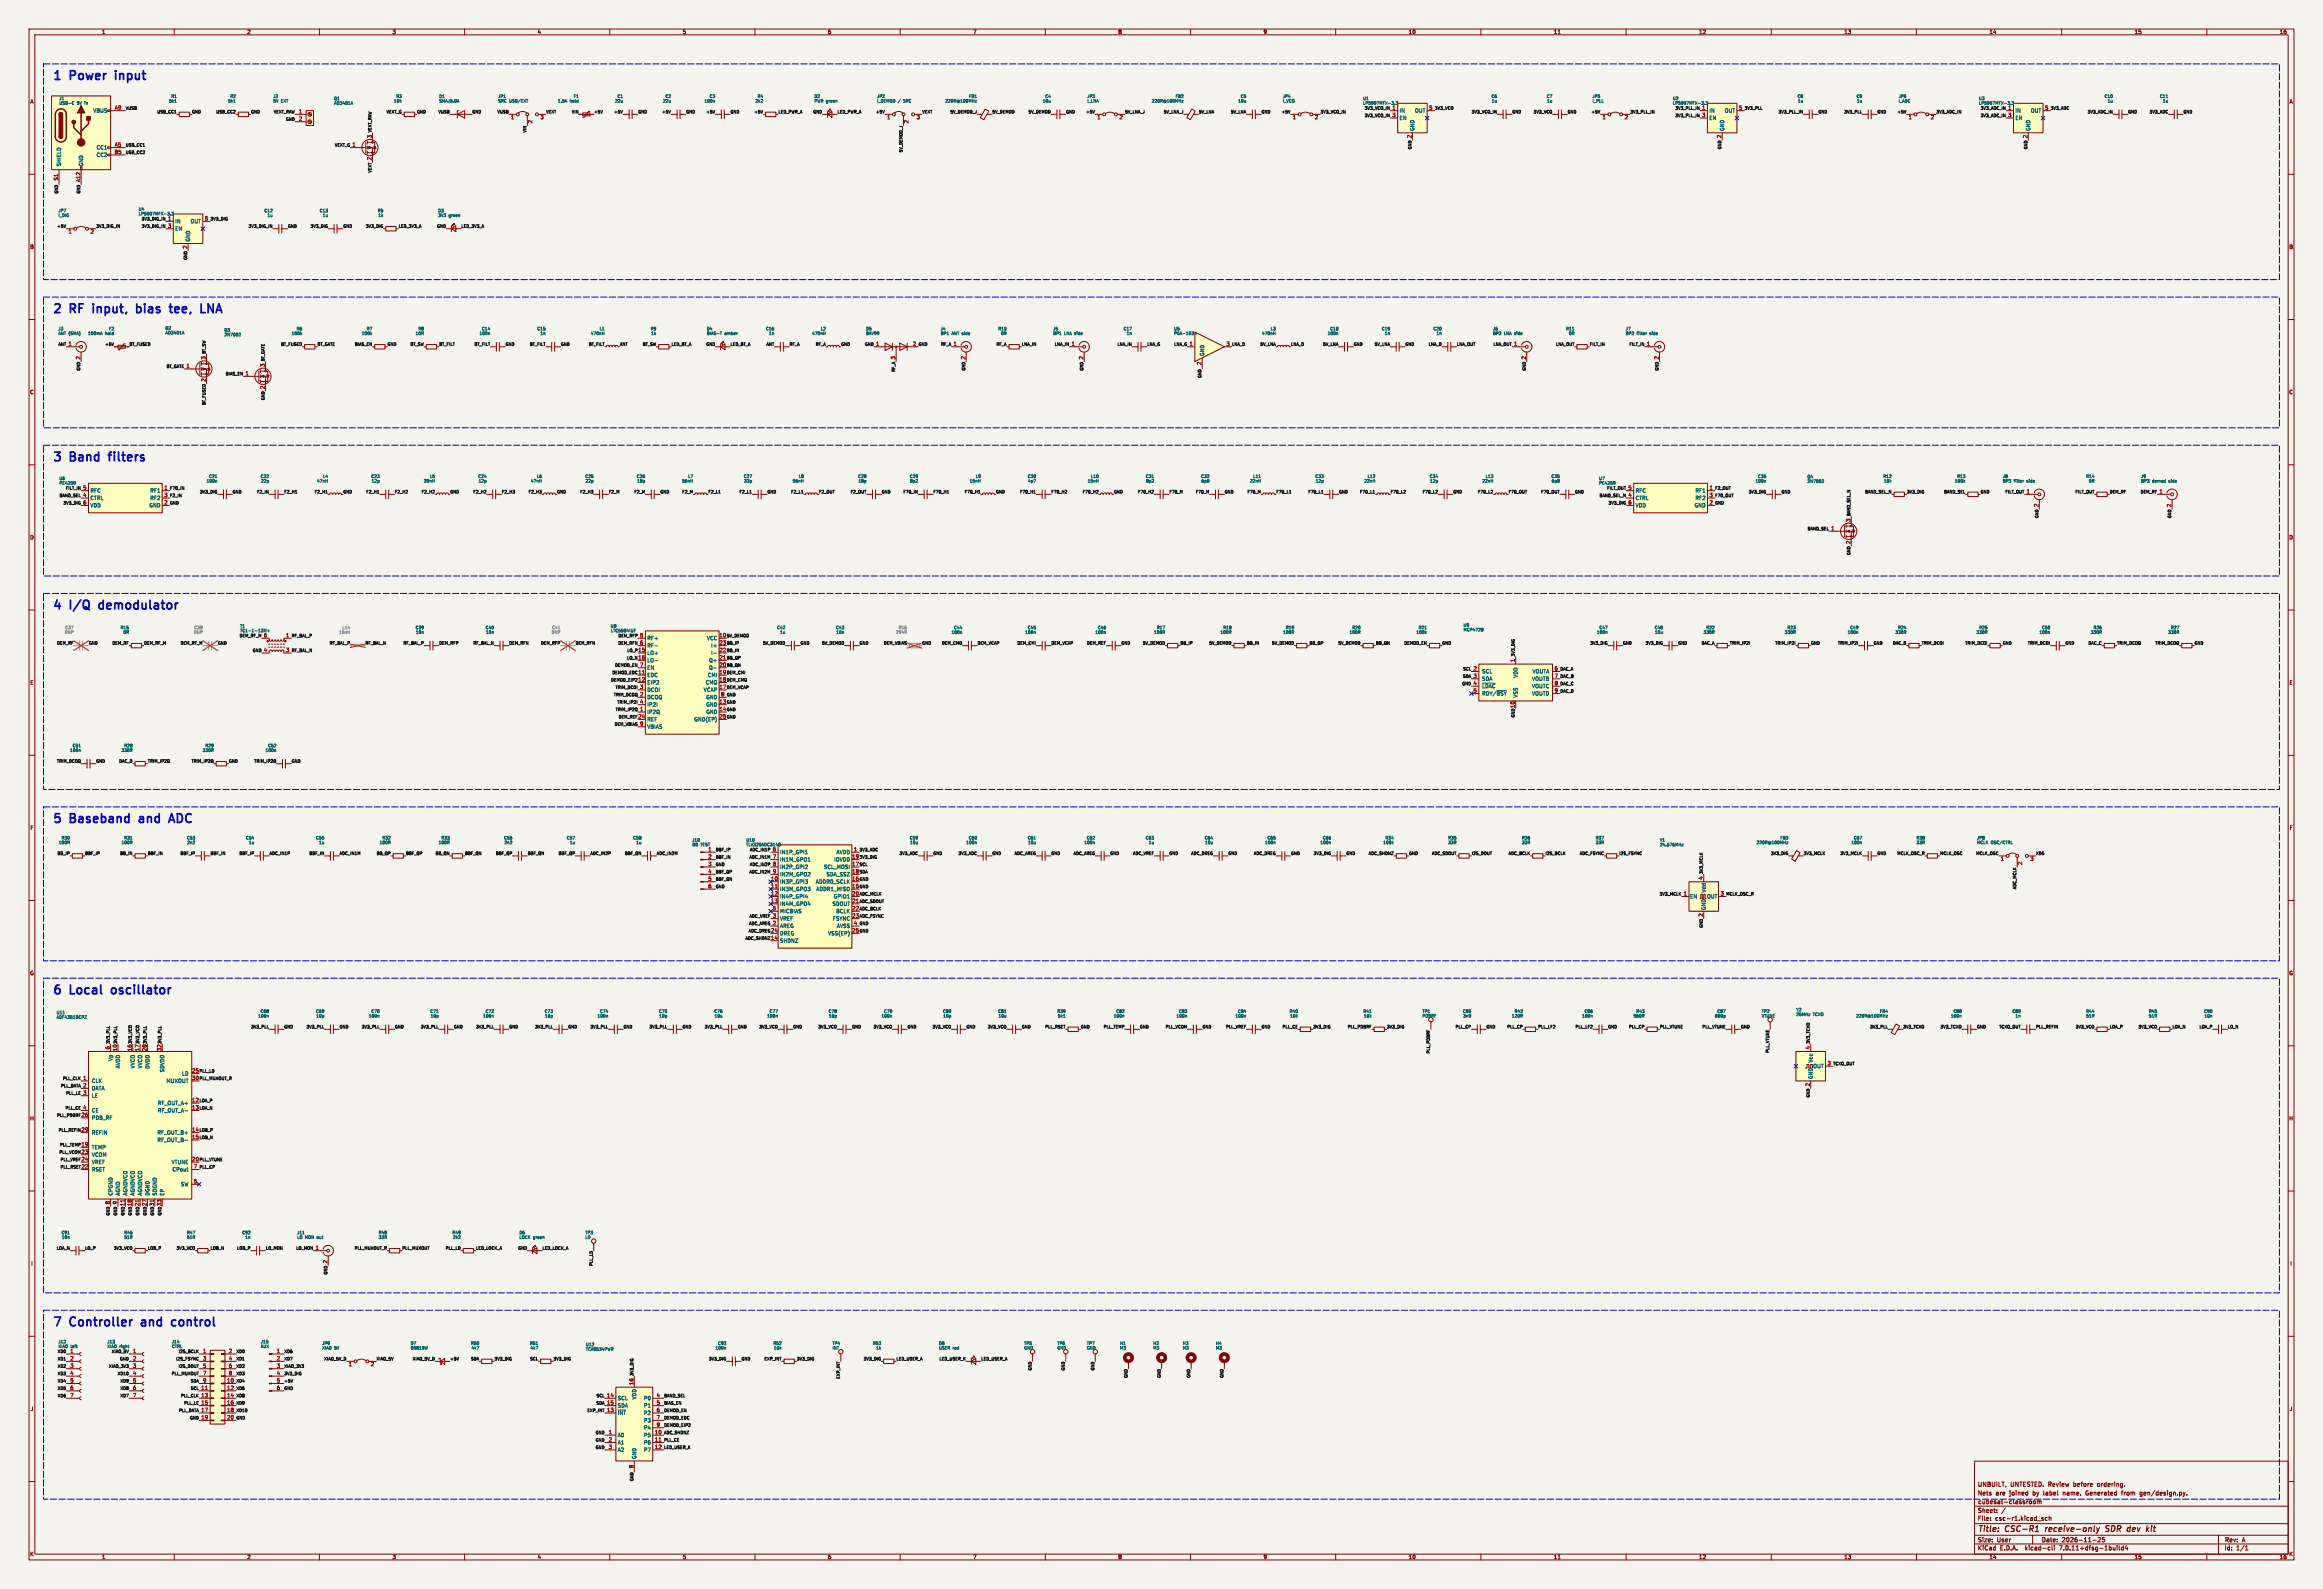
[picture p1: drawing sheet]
<svg xmlns="http://www.w3.org/2000/svg" width="800mm" height="547mm" viewBox="0 0 800 547" stroke-linecap="round" stroke-linejoin="round" font-family="sans-serif">
<defs><g id="words">
<g font-size="4.2" fill="#0000c2">
<text x="18" y="27.7">1</text>
<text x="24.3" y="27.7">Power</text>
<text x="41.1" y="27.7">input</text>
<text x="18" y="108">2</text>
<text x="24.3" y="108">RF</text>
<text x="33.4" y="108">input,</text>
<text x="49.6" y="108">bias</text>
<text x="62.4" y="108">tee,</text>
<text x="74.1" y="108">LNA</text>
<text x="18" y="159">3</text>
<text x="24.3" y="159">Band</text>
<text x="39" y="159">filters</text>
<text x="18" y="210">4</text>
<text x="24.3" y="210">I/Q</text>
<text x="35.5" y="210">demodulator</text>
<text x="18" y="283.5">5</text>
<text x="24.3" y="283.5">Baseband</text>
<text x="49.4" y="283.5">and</text>
<text x="61" y="283.5">ADC</text>
<text x="18" y="342.5">6</text>
<text x="24.3" y="342.5">Local</text>
<text x="39.8" y="342.5">oscillator</text>
<text x="18" y="456.8">7</text>
<text x="24.3" y="456.8">Controller</text>
<text x="50.1" y="456.8">and</text>
<text x="61.7" y="456.8">control</text>
</g>
<g font-size="2.8" fill="#840000">
<text x="681" y="527.9">Title:</text>
<text x="690.7" y="527.9">CSC-R1</text>
<text x="705.3" y="527.9">receive-only</text>
<text x="726.8" y="527.9">SDR</text>
<text x="735.1" y="527.9">dev</text>
<text x="742.4" y="527.9">kit</text>
</g>
<g font-size="2.1" fill="#840000">
<text x="681" y="515">Nets</text>
<text x="681" y="512">UNBUILT,</text>
<text x="687.2" y="515">are</text>
<text x="692.1" y="515">joined</text>
<text x="692.3" y="512">UNTESTED. Review</text>
<text x="700.2" y="515">by</text>
<text x="704" y="515">label</text>
<text x="710.9" y="515">name.</text>
<text x="714.2" y="512">before</text>
<text x="718.9" y="515">Generated</text>
<text x="722.6" y="512">ordering.</text>
<text x="731.4" y="515">from</text>
<text x="737.8" y="515">gen/design.py.</text>
<text x="681" y="521">Sheet:</text>
<text x="681" y="518.2">cubesat-classroom</text>
<text x="681" y="523.7">File:</text>
<text x="687.1" y="523.7">csc-r1.kicad_sch</text>
<text x="681" y="533.9">KiCad</text>
<text x="681" y="531.1">Size:</text>
<text x="687.7" y="531.1">User</text>
<text x="688.7" y="533.9">E.D.A.</text>
<text x="697.6" y="533.9">kicad-cli</text>
<text x="703" y="531.1">Date:</text>
<text x="709.5" y="533.9">7.0.11+dfsg-1build4</text>
<text x="710" y="531.1">2026-11-25</text>
<text x="766" y="531.3">Rev:</text>
<text x="766" y="533.9">Id:</text>
<text x="770.1" y="533.9">1/1</text>
<text x="772.4" y="531.3">A</text>
</g>
<g font-size="1.8" fill="#840000">
<text x="35" y="11.9">1</text>
<text x="85" y="11.9">2</text>
<text x="135" y="11.9">3</text>
<text x="185" y="11.9">4</text>
<text x="235" y="11.9">5</text>
<text x="285" y="11.9">6</text>
<text x="335" y="11.9">7</text>
<text x="385" y="11.9">8</text>
<text x="435" y="11.9">9</text>
<text x="485" y="11.9">10</text>
<text x="535" y="11.9">11</text>
<text x="585" y="11.9">12</text>
<text x="635" y="11.9">13</text>
<text x="685" y="11.9">14</text>
<text x="735" y="11.9">15</text>
<text x="785" y="11.9">16</text>
<text x="10.3" y="35.9">A</text>
<text x="788.3" y="35.9">A</text>
<text x="10.3" y="85.9">B</text>
<text x="788.3" y="85.9">B</text>
<text x="10.3" y="135.9">C</text>
<text x="788.3" y="135.9">C</text>
<text x="10.3" y="185.9">D</text>
<text x="788.3" y="185.9">D</text>
<text x="10.3" y="235.9">E</text>
<text x="788.3" y="235.9">E</text>
<text x="10.3" y="285.9">F</text>
<text x="788.3" y="285.9">F</text>
<text x="10.3" y="335.9">G</text>
<text x="788.3" y="335.9">G</text>
<text x="10.2" y="385.9">H</text>
<text x="788.2" y="385.9">H</text>
<text x="10.6" y="435.9">I</text>
<text x="788.6" y="435.9">I</text>
<text x="10.4" y="485.9">J</text>
<text x="788.4" y="485.9">J</text>
<text x="10.3" y="535.9">K</text>
<text x="35" y="536.9">1</text>
<text x="85" y="536.9">2</text>
<text x="135" y="536.9">3</text>
<text x="185" y="536.9">4</text>
<text x="235" y="536.9">5</text>
<text x="285" y="536.9">6</text>
<text x="335" y="536.9">7</text>
<text x="385" y="536.9">8</text>
<text x="435" y="536.9">9</text>
<text x="485" y="536.9">10</text>
<text x="535" y="536.9">11</text>
<text x="585" y="536.9">12</text>
<text x="635" y="536.9">13</text>
<text x="685" y="536.9">14</text>
<text x="735" y="536.9">15</text>
<text x="785" y="536.9">16</text>
<text x="788.3" y="535.9">K</text>
</g>
<g font-size="1.8" fill="#006464">
<text x="32" y="39">VBUS</text>
<text x="481.8" y="39">IN</text>
<text x="481.8" y="41.5">EN</text>
<text x="487.1" y="39">OUT</text>
<text x="588.5" y="39">IN</text>
<text x="588.5" y="41.5">EN</text>
<text x="593.8" y="39">OUT</text>
<text x="693.9" y="39">IN</text>
<text x="693.9" y="41.5">EN</text>
<text x="699.2" y="39">OUT</text>
<text x="487.3" y="45.2" transform="rotate(-90 487.3 45.2)">GND</text>
<text x="594" y="45.2" transform="rotate(-90 594 45.2)">GND</text>
<text x="699.4" y="45.2" transform="rotate(-90 699.4 45.2)">GND</text>
<text x="33.1" y="51.7">CC1</text>
<text x="21.2" y="57.4" transform="rotate(-90 21.2 57.4)">SHIELD</text>
<text x="28.8" y="57.4" transform="rotate(-90 28.8 57.4)">GND</text>
<text x="33.1" y="54.2">CC2</text>
<text x="60.2" y="77.1">IN</text>
<text x="65.5" y="77.1">OUT</text>
<text x="60.2" y="79.6">EN</text>
<text x="65.6" y="83.3" transform="rotate(-90 65.6 83.3)">GND</text>
<text x="414.9" y="122.7" transform="rotate(-90 414.9 122.7)">GND</text>
<text x="31" y="172.3">CTRL</text>
<text x="31" y="169.8">RFC</text>
<text x="51.6" y="169.8">RF1</text>
<text x="51.6" y="172.3">RF2</text>
<text x="563.1" y="172.3">CTRL</text>
<text x="563.1" y="169.8">RFC</text>
<text x="583.7" y="169.8">RF1</text>
<text x="583.7" y="172.3">RF2</text>
<text x="31" y="174.9">VDD</text>
<text x="51.3" y="174.9">GND</text>
<text x="563.1" y="174.9">VDD</text>
<text x="583.4" y="174.9">GND</text>
<text x="222.8" y="220.6">RF+</text>
<text x="243.3" y="220.6">VCC</text>
<text x="222.8" y="225.7">LO+</text>
<text x="222.8" y="223.1">RF-</text>
<text x="244.8" y="223.1">I+</text>
<text x="222.8" y="233.3">EDC</text>
<text x="222.8" y="228.2">LO-</text>
<text x="222.8" y="230.7">EN</text>
<text x="243.6" y="233.3">CMI</text>
<text x="244" y="230.7">Q-</text>
<text x="244" y="228.2">Q+</text>
<text x="510.3" y="232">SCL</text>
<text x="522.8" y="233.4" transform="rotate(-90 522.8 233.4)">VDD</text>
<text x="527.6" y="232">VOUTA</text>
<text x="222.8" y="235.8">EIP2</text>
<text x="222.8" y="238.4">DCOI</text>
<text x="242.2" y="238.4">VCAP</text>
<text x="242.9" y="235.8">CMQ</text>
<text x="510.3" y="234.5">SDA</text>
<text x="510.3" y="237.1">~{LDAC}</text>
<text x="510.3" y="239.6">RDY/~{BSY}</text>
<text x="527.5" y="234.5">VOUTB</text>
<text x="527.5" y="237.1">VOUTC</text>
<text x="527.5" y="239.6">VOUTD</text>
<text x="222.8" y="246">IP2Q</text>
<text x="222.8" y="240.9">DCOQ</text>
<text x="222.8" y="243.4">IP2I</text>
<text x="243.1" y="243.4">GND</text>
<text x="243.1" y="246">GND</text>
<text x="243.1" y="240.9">GND</text>
<text x="522.8" y="240.3" transform="rotate(-90 522.8 240.3)">VSS</text>
<text x="222.8" y="248.5">REF</text>
<text x="222.8" y="251.1">VBIAS</text>
<text x="239" y="248.5">GND(EP)</text>
<text x="268.5" y="294.2">IN1P_GPI1</text>
<text x="268.5" y="296.8">IN1M_GPO1</text>
<text x="268.5" y="299.3">IN2P_GPI2</text>
<text x="283.6" y="299.3">SCL_MOSI</text>
<text x="287.1" y="296.8">IOVDD</text>
<text x="287.9" y="294.2">AVDD</text>
<text x="268.5" y="304.4">IN3P_GPI3</text>
<text x="268.5" y="301.9">IN2M_GPO2</text>
<text x="280.8" y="304.4">ADDR0_SCLK</text>
<text x="284.5" y="301.9">SDA_SSZ</text>
<text x="268.5" y="306.9">IN3M_GPO3</text>
<text x="268.5" y="309.5">IN4P_GPI4</text>
<text x="281" y="306.9">ADDR1_MISO</text>
<text x="287" y="309.5">GPIO1</text>
<text x="581.9" y="309.5">EN</text>
<text x="587.6" y="307.4" transform="rotate(-90 587.6 307.4)">Vdd</text>
<text x="587.7" y="309.5">OUT</text>
<text x="268.5" y="312">IN4M_GPO4</text>
<text x="268.5" y="317.1">VREF</text>
<text x="268.5" y="314.6">MICBIAS</text>
<text x="286.6" y="312">SDOUT</text>
<text x="286.7" y="317.1">FSYNC</text>
<text x="287.8" y="314.6">BCLK</text>
<text x="587.6" y="313.4" transform="rotate(-90 587.6 313.4)">GND</text>
<text x="268.5" y="319.6">AREG</text>
<text x="268.5" y="322.2">DREG</text>
<text x="285" y="322.2">VSS(EP)</text>
<text x="288.1" y="319.6">AVSS</text>
<text x="268.5" y="324.7">SHDNZ</text>
<text x="39" y="365.4" transform="rotate(-90 39 365.4)">Vp</text>
<text x="624.4" y="365.9" transform="rotate(-90 624.4 365.9)">Vcc</text>
<text x="41.5" y="367.9" transform="rotate(-90 41.5 367.9)">AVDD</text>
<text x="46.6" y="367.9" transform="rotate(-90 46.6 367.9)">VVCO</text>
<text x="49.1" y="367.9" transform="rotate(-90 49.1 367.9)">VVCO</text>
<text x="51.7" y="368.1" transform="rotate(-90 51.7 368.1)">DVDD</text>
<text x="56.7" y="369.3" transform="rotate(-90 56.7 369.3)">SDVDD</text>
<text x="62.5" y="370.4">LD</text>
<text x="624.3" y="367.9">OUT</text>
<text x="624.4" y="371.6" transform="rotate(-90 624.4 371.6)">GND</text>
<text x="31.5" y="373">CLK</text>
<text x="31.5" y="375.5">DATA</text>
<text x="57.2" y="373">MUXOUT</text>
<text x="31.5" y="378.1">LE</text>
<text x="31.5" y="383.1">CE</text>
<text x="54.2" y="380.6">RF_OUT_A+</text>
<text x="54.2" y="383.1">RF_OUT_A-</text>
<text x="31.5" y="385.7">PDB_RF</text>
<text x="31.5" y="395.8">TEMP</text>
<text x="31.5" y="390.8">REFIN</text>
<text x="54.1" y="390.8">RF_OUT_B+</text>
<text x="54.1" y="393.3">RF_OUT_B-</text>
<text x="31.5" y="398.4">VCOM</text>
<text x="31.5" y="400.9">VREF</text>
<text x="59" y="400.9">VTUNE</text>
<text x="31.5" y="403.5">RSET</text>
<text x="59.3" y="403.5">CPout</text>
<text x="39" y="411.7" transform="rotate(-90 39 411.7)">CPGND</text>
<text x="41.5" y="411.7" transform="rotate(-90 41.5 411.7)">AGND</text>
<text x="44" y="411.7" transform="rotate(-90 44 411.7)">AGNDVCO</text>
<text x="46.6" y="411.7" transform="rotate(-90 46.6 411.7)">AGNDVCO</text>
<text x="49.1" y="411.7" transform="rotate(-90 49.1 411.7)">AGNDVCO</text>
<text x="51.7" y="411.7" transform="rotate(-90 51.7 411.7)">DGND</text>
<text x="54.2" y="411.7" transform="rotate(-90 54.2 411.7)">SDGND</text>
<text x="56.7" y="411.7" transform="rotate(-90 56.7 411.7)">EP</text>
<text x="62.2" y="408.5">SW</text>
<text x="212.6" y="482.2">SCL</text>
<text x="212.6" y="484.7">SDA</text>
<text x="219.3" y="481.9" transform="rotate(-90 219.3 481.9)">VDD</text>
<text x="221.6" y="482.2">P0</text>
<text x="221.6" y="484.7">P1</text>
<text x="212.6" y="487.3">~{INT}</text>
<text x="221.6" y="487.3">P2</text>
<text x="221.6" y="489.8">P3</text>
<text x="212.6" y="494.9">A0</text>
<text x="212.6" y="497.4">A1</text>
<text x="221.6" y="494.9">P5</text>
<text x="221.6" y="497.4">P6</text>
<text x="221.6" y="492.4">P4</text>
<text x="212.6" y="500">A2</text>
<text x="219.3" y="502.4" transform="rotate(-90 219.3 502.4)">GND</text>
<text x="221.6" y="500">P7</text>
</g>
<g font-size="1.8" fill="#a90000">
<text x="39.4" y="37.8">A9</text>
<text x="102.8" y="39.1">1</text>
<text x="102.8" y="41.7">2</text>
<text x="175.8" y="41.4">1</text>
<text x="186" y="41.4">3</text>
<text x="305.4" y="41.4">1</text>
<text x="315.5" y="41.4">3</text>
<text x="377.8" y="41.4">1</text>
<text x="385.4" y="41.4">2</text>
<text x="445.1" y="41.4">1</text>
<text x="452.7" y="41.4">2</text>
<text x="479.4" y="37.8">1</text>
<text x="479.4" y="40.4">3</text>
<text x="492.1" y="37.8">5</text>
<text x="551.7" y="41.4">1</text>
<text x="559.4" y="41.4">2</text>
<text x="586" y="37.8">1</text>
<text x="586" y="40.4">3</text>
<text x="598.7" y="37.8">5</text>
<text x="657.2" y="41.4">1</text>
<text x="664.8" y="41.4">2</text>
<text x="691.4" y="37.8">1</text>
<text x="691.4" y="40.4">3</text>
<text x="704.1" y="37.8">5</text>
<text x="128" y="47.7" transform="rotate(-90 128 47.7)">3</text>
<text x="183.6" y="42.6" transform="rotate(-90 183.6 42.6)">2</text>
<text x="313.1" y="42.6" transform="rotate(-90 313.1 42.6)">2</text>
<text x="486.2" y="47.7" transform="rotate(-90 486.2 47.7)">2</text>
<text x="592.8" y="47.7" transform="rotate(-90 592.8 47.7)">2</text>
<text x="698.2" y="47.7" transform="rotate(-90 698.2 47.7)">2</text>
<text x="39.3" y="53.1">B5</text>
<text x="39.4" y="50.5">A5</text>
<text x="121.2" y="50.5">1</text>
<text x="128" y="55.3" transform="rotate(-90 128 55.3)">2</text>
<text x="20.1" y="62.3" transform="rotate(-90 20.1 62.3)">S1</text>
<text x="27.7" y="62.8" transform="rotate(-90 27.7 62.8)">A12</text>
<text x="57.7" y="75.9">1</text>
<text x="70.4" y="75.9">5</text>
<text x="23.4" y="80.7">1</text>
<text x="31" y="80.7">2</text>
<text x="57.7" y="78.5">3</text>
<text x="64.5" y="85.8" transform="rotate(-90 64.5 85.8)">2</text>
<text x="23.4" y="119.1">1</text>
<text x="301.6" y="119.1">1</text>
<text x="314.3" y="119.1">2</text>
<text x="328.2" y="119.1">1</text>
<text x="368.9" y="119.1">1</text>
<text x="409.5" y="119.1">1</text>
<text x="422.2" y="119.1">3</text>
<text x="521.3" y="119.1">1</text>
<text x="567" y="119.1">1</text>
<text x="27.7" y="123.9" transform="rotate(-90 27.7 123.9)">2</text>
<text x="70.9" y="123.9" transform="rotate(-90 70.9 123.9)">3</text>
<text x="308.4" y="123.9" transform="rotate(-90 308.4 123.9)">3</text>
<text x="332.5" y="123.9" transform="rotate(-90 332.5 123.9)">2</text>
<text x="373.1" y="123.9" transform="rotate(-90 373.1 123.9)">2</text>
<text x="413.8" y="125.8" transform="rotate(-90 413.8 125.8)">2</text>
<text x="525.5" y="123.9" transform="rotate(-90 525.5 123.9)">2</text>
<text x="571.2" y="123.9" transform="rotate(-90 571.2 123.9)">2</text>
<text x="64.1" y="126.7">1</text>
<text x="70.9" y="131.5" transform="rotate(-90 70.9 131.5)">2</text>
<text x="84.4" y="129.3">1</text>
<text x="91.2" y="126.4" transform="rotate(-90 91.2 126.4)">3</text>
<text x="91.2" y="134.1" transform="rotate(-90 91.2 134.1)">2</text>
<text x="28.5" y="171.2">4</text>
<text x="28.5" y="168.7">5</text>
<text x="28.5" y="173.7">6</text>
<text x="56.4" y="168.7">1</text>
<text x="56.4" y="173.7">2</text>
<text x="56.4" y="171.2">3</text>
<text x="560.6" y="171.2">4</text>
<text x="560.6" y="168.7">5</text>
<text x="560.6" y="173.7">6</text>
<text x="588.6" y="168.7">1</text>
<text x="588.6" y="173.7">2</text>
<text x="588.6" y="171.2">3</text>
<text x="697.8" y="169.9">1</text>
<text x="743.5" y="169.9">1</text>
<text x="637.3" y="179.8" transform="rotate(-90 637.3 179.8)">3</text>
<text x="702.1" y="174.7" transform="rotate(-90 702.1 174.7)">2</text>
<text x="747.8" y="174.7" transform="rotate(-90 747.8 174.7)">2</text>
<text x="630.5" y="182.6">1</text>
<text x="637.3" y="187.4" transform="rotate(-90 637.3 187.4)">2</text>
<text x="90.7" y="219.5">6</text>
<text x="98.4" y="219.5">1</text>
<text x="220.3" y="219.5">5</text>
<text x="220.3" y="222">6</text>
<text x="247.6" y="219.5">10</text>
<text x="247.6" y="222">23</text>
<text x="90.7" y="224.5">4</text>
<text x="98.4" y="224.5">3</text>
<text x="247.6" y="227.1">21</text>
<text x="247.6" y="224.5">22</text>
<text x="220.3" y="229.6">7</text>
<text x="247.6" y="232.2">19</text>
<text x="247.6" y="229.6">20</text>
<text x="507.3" y="230.9">2</text>
<text x="507.3" y="233.4">3</text>
<text x="521.7" y="228" transform="rotate(-90 521.7 228)">1</text>
<text x="535.2" y="230.9">6</text>
<text x="535.2" y="233.4">7</text>
<text x="220.3" y="239.8">2</text>
<text x="220.3" y="237.2">3</text>
<text x="247.6" y="237.2">17</text>
<text x="247.6" y="234.7">18</text>
<text x="248.2" y="239.8">8</text>
<text x="507.3" y="236">4</text>
<text x="507.3" y="238.5">5</text>
<text x="535.2" y="236">8</text>
<text x="535.2" y="238.5">9</text>
<text x="220.3" y="244.9">1</text>
<text x="220.3" y="242.3">4</text>
<text x="247.6" y="242.3">13</text>
<text x="247.6" y="244.9">14</text>
<text x="219.7" y="247.4">24</text>
<text x="220.3" y="249.9">9</text>
<text x="247.6" y="247.4">25</text>
<text x="243.8" y="293.1">1</text>
<text x="266" y="293.1">6</text>
<text x="293.9" y="293.1">1</text>
<text x="243.8" y="295.7">2</text>
<text x="243.8" y="298.2">3</text>
<text x="266" y="295.7">7</text>
<text x="266" y="298.2">8</text>
<text x="293.3" y="298.2">17</text>
<text x="293.3" y="295.7">19</text>
<text x="688.9" y="296.6">1</text>
<text x="696.7" y="297.9" transform="rotate(-90 696.7 297.9)">2</text>
<text x="699.1" y="296.6">3</text>
<text x="243.8" y="300.7">4</text>
<text x="243.8" y="303.3">5</text>
<text x="243.8" y="305.8">6</text>
<text x="265.4" y="303.3">10</text>
<text x="265.4" y="305.8">11</text>
<text x="266" y="300.7">9</text>
<text x="293.3" y="305.8">15</text>
<text x="293.3" y="303.3">16</text>
<text x="293.3" y="300.7">18</text>
<text x="586.5" y="303" transform="rotate(-90 586.5 303)">4</text>
<text x="265.4" y="308.4">12</text>
<text x="265.4" y="310.9">13</text>
<text x="293.3" y="308.4">20</text>
<text x="293.3" y="310.9">21</text>
<text x="579.7" y="308.4">1</text>
<text x="592.4" y="308.4">3</text>
<text x="266" y="316">3</text>
<text x="266" y="313.4">5</text>
<text x="293.3" y="313.4">22</text>
<text x="293.3" y="316">23</text>
<text x="586.5" y="315.7" transform="rotate(-90 586.5 315.7)">2</text>
<text x="265.4" y="323.6">14</text>
<text x="266" y="318.5">2</text>
<text x="293.3" y="321.1">25</text>
<text x="293.9" y="318.5">4</text>
<text x="37.8" y="361.4" transform="rotate(-90 37.8 361.4)">6</text>
<text x="40.4" y="362" transform="rotate(-90 40.4 362)">10</text>
<text x="45.5" y="362" transform="rotate(-90 45.5 362)">16</text>
<text x="48" y="362" transform="rotate(-90 48 362)">17</text>
<text x="50.5" y="362" transform="rotate(-90 50.5 362)">28</text>
<text x="55.6" y="362" transform="rotate(-90 55.6 362)">32</text>
<text x="623.3" y="361.4" transform="rotate(-90 623.3 361.4)">4</text>
<text x="28.5" y="371.9">1</text>
<text x="66" y="369.3">25</text>
<text x="66" y="371.9">30</text>
<text x="629.2" y="366.8">3</text>
<text x="28.5" y="374.4">2</text>
<text x="28.5" y="376.9">3</text>
<text x="623.3" y="374.1" transform="rotate(-90 623.3 374.1)">2</text>
<text x="28.5" y="382">4</text>
<text x="66" y="379.5">12</text>
<text x="66" y="382">13</text>
<text x="27.9" y="384.6">26</text>
<text x="66" y="389.6">14</text>
<text x="66" y="392.2">15</text>
<text x="27.9" y="399.8">24</text>
<text x="66" y="399.8">20</text>
<text x="66.6" y="407.4">5</text>
<text x="66.6" y="402.3">7</text>
<text x="37.8" y="414.7" transform="rotate(-90 37.8 414.7)">8</text>
<text x="40.4" y="414.7" transform="rotate(-90 40.4 414.7)">9</text>
<text x="108.5" y="430.3">1</text>
<text x="112.8" y="435" transform="rotate(-90 112.8 435)">2</text>
<text x="24.1" y="465.8">1</text>
<text x="45.6" y="465.8">1</text>
<text x="69.8" y="465.8">1</text>
<text x="78.7" y="465.8">2</text>
<text x="95.2" y="465.8">1</text>
<text x="24.1" y="468.4">2</text>
<text x="24.1" y="470.9">3</text>
<text x="24.1" y="473.5">4</text>
<text x="45.6" y="468.4">2</text>
<text x="45.6" y="470.9">3</text>
<text x="45.6" y="473.5">4</text>
<text x="69.8" y="468.4">3</text>
<text x="69.8" y="470.9">5</text>
<text x="69.8" y="473.5">7</text>
<text x="78.7" y="468.4">4</text>
<text x="78.7" y="470.9">6</text>
<text x="78.7" y="473.5">8</text>
<text x="95.2" y="468.4">2</text>
<text x="95.2" y="470.9">3</text>
<text x="95.2" y="473.5">4</text>
<text x="119.9" y="470.6">1</text>
<text x="127.6" y="470.6">2</text>
<text x="24.1" y="476">5</text>
<text x="24.1" y="478.5">6</text>
<text x="45.6" y="476">5</text>
<text x="45.6" y="478.5">6</text>
<text x="69.2" y="478.5">11</text>
<text x="69.8" y="476">9</text>
<text x="78.1" y="476">10</text>
<text x="78.1" y="478.5">12</text>
<text x="95.2" y="476">5</text>
<text x="95.2" y="478.5">6</text>
<text x="218.2" y="476.9" transform="rotate(-90 218.2 476.9)">16</text>
<text x="24.1" y="481.1">7</text>
<text x="45.6" y="481.1">7</text>
<text x="69.2" y="481.1">13</text>
<text x="69.2" y="483.6">15</text>
<text x="78.1" y="481.1">14</text>
<text x="78.1" y="483.6">16</text>
<text x="208.9" y="481.1">14</text>
<text x="208.9" y="483.6">15</text>
<text x="226" y="481.1">4</text>
<text x="226" y="483.6">5</text>
<text x="69.2" y="486.2">17</text>
<text x="69.2" y="488.7">19</text>
<text x="78.1" y="486.2">18</text>
<text x="78.1" y="488.7">20</text>
<text x="208.9" y="486.2">13</text>
<text x="226" y="486.2">6</text>
<text x="226" y="488.7">7</text>
<text x="226" y="491.2">9</text>
<text x="209.5" y="493.8">1</text>
<text x="209.5" y="496.3">2</text>
<text x="225.4" y="493.8">10</text>
<text x="225.4" y="496.3">11</text>
<text x="209.5" y="498.9">3</text>
<text x="225.4" y="498.9">12</text>
<text x="218.2" y="505.5" transform="rotate(-90 218.2 505.5)">8</text>
</g>
<g font-size="1.8" fill="#0f0f0f">
<text x="219.7" y="224.5">15</text>
<text x="219.7" y="227.1">16</text>
<text x="219.7" y="232.2">11</text>
<text x="219.7" y="234.7">12</text>
<text x="521.7" y="243.9" transform="rotate(-90 521.7 243.9)">10</text>
<text x="265.4" y="321.1">24</text>
<text x="27.9" y="389.6">29</text>
<text x="27.9" y="394.7">19</text>
<text x="27.9" y="397.3">23</text>
<text x="27.9" y="402.3">22</text>
<text x="42.9" y="415.3" transform="rotate(-90 42.9 415.3)">11</text>
<text x="45.5" y="415.3" transform="rotate(-90 45.5 415.3)">18</text>
<text x="48" y="415.3" transform="rotate(-90 48 415.3)">21</text>
<text x="50.5" y="415.3" transform="rotate(-90 50.5 415.3)">27</text>
<text x="53.1" y="415.3" transform="rotate(-90 53.1 415.3)">31</text>
<text x="55.6" y="415.3" transform="rotate(-90 55.6 415.3)">33</text>
</g>
<g font-size="1.4" fill="#006464">
<text x="20.3" y="34.6">J1</text>
<text x="58.1" y="35.5">5k1</text>
<text x="58.8" y="33.9">R1</text>
<text x="78.4" y="35.5">5k1</text>
<text x="79.2" y="33.9">R2</text>
<text x="94" y="33.9">J2</text>
<text x="94" y="35.5">5V</text>
<text x="96.8" y="35.5">EXT</text>
<text x="114.9" y="34.6">Q1</text>
<text x="135.5" y="35.5">10k</text>
<text x="136.3" y="33.9">R3</text>
<text x="151.1" y="33.9">D1</text>
<text x="151.1" y="35.5">SMAJ5.0A</text>
<text x="171.4" y="33.9">JP1</text>
<text x="171.4" y="35.5">SRC</text>
<text x="175.4" y="35.5">USB/EXT</text>
<text x="192" y="35.5">1.5A</text>
<text x="196.2" y="35.5">hold</text>
<text x="197.4" y="33.9">F1</text>
<text x="211.6" y="35.5">22u</text>
<text x="212.5" y="33.9">C1</text>
<text x="228.2" y="35.5">22u</text>
<text x="229" y="33.9">C2</text>
<text x="242.4" y="35.5">100n</text>
<text x="244.3" y="33.9">C3</text>
<text x="260" y="35.5">2k2</text>
<text x="260.8" y="33.9">R4</text>
<text x="280.3" y="33.9">D2</text>
<text x="280.3" y="35.5">PWR green</text>
<text x="301.9" y="33.9">JP2</text>
<text x="301.9" y="35.5">I_DEMOD</text>
<text x="309.3" y="35.5">/</text>
<text x="311.3" y="35.5">SRC</text>
<text x="325.4" y="35.5">220R@100MHz</text>
<text x="333.6" y="33.9">FB1</text>
<text x="359" y="35.5">10u</text>
<text x="359.8" y="33.9">C4</text>
<text x="374.3" y="33.9">JP3</text>
<text x="374.3" y="35.5">I_LNA</text>
<text x="396.5" y="35.5">220R@100MHz</text>
<text x="404.7" y="33.9">FB2</text>
<text x="426.3" y="35.5">10u</text>
<text x="427.1" y="33.9">C5</text>
<text x="441.6" y="33.9">JP4</text>
<text x="441.6" y="35.5">I_VCO</text>
<text x="469.2" y="34.6">U1</text>
<text x="513.5" y="33.9">C6</text>
<text x="513.6" y="35.5">1u</text>
<text x="532.5" y="33.9">C7</text>
<text x="532.6" y="35.5">1u</text>
<text x="548.3" y="33.9">JP5</text>
<text x="548.3" y="35.5">I_PLL</text>
<text x="575.9" y="34.6">U2</text>
<text x="618.9" y="33.9">C8</text>
<text x="619" y="35.5">1u</text>
<text x="639.2" y="33.9">C9</text>
<text x="639.3" y="35.5">1u</text>
<text x="653.7" y="33.9">JP6</text>
<text x="653.7" y="35.5">I_ADC</text>
<text x="681.3" y="34.6">U3</text>
<text x="724.6" y="33.9">C10</text>
<text x="725.7" y="35.5">1u</text>
<text x="743.7" y="33.9">C11</text>
<text x="744.7" y="35.5">1u</text>
<text x="20.3" y="36.2">USB-C</text>
<text x="26.5" y="36.2">5V</text>
<text x="29.4" y="36.2">in</text>
<text x="114.9" y="36.2">AO3401A</text>
<text x="469.2" y="36.2">LP5907MFX-3.3</text>
<text x="575.9" y="36.2">LP5907MFX-3.3</text>
<text x="681.3" y="36.2">LP5907MFX-3.3</text>
<text x="20" y="73.3">JP7</text>
<text x="20" y="74.9">I_DIG</text>
<text x="47.6" y="72.7">U4</text>
<text x="47.6" y="74.3">LP5907MFX-3.3</text>
<text x="90.9" y="73.3">C12</text>
<text x="91.9" y="74.9">1u</text>
<text x="109.9" y="73.3">C13</text>
<text x="111" y="74.9">1u</text>
<text x="130" y="73.3">R5</text>
<text x="130.1" y="74.9">1k</text>
<text x="150.8" y="73.3">D3</text>
<text x="150.8" y="74.9">3V3</text>
<text x="154.6" y="74.9">green</text>
<text x="20" y="113.9">J3</text>
<text x="37.4" y="113.9">F2</text>
<text x="56.8" y="113.7">Q2</text>
<text x="102" y="113.9">R6</text>
<text x="126.1" y="113.9">R7</text>
<text x="143.9" y="113.9">R8</text>
<text x="165.8" y="113.9">C14</text>
<text x="184.9" y="113.9">C15</text>
<text x="206.3" y="113.9">L1</text>
<text x="223.9" y="113.9">R9</text>
<text x="243.3" y="113.9">D4</text>
<text x="263.6" y="113.9">C16</text>
<text x="282.5" y="113.9">L2</text>
<text x="298.1" y="113.9">D5</text>
<text x="323.8" y="113.9">J4</text>
<text x="343.6" y="113.9">R10</text>
<text x="362.6" y="113.9">J5</text>
<text x="386.8" y="113.9">C17</text>
<text x="404.1" y="113.9">U5</text>
<text x="437.5" y="113.9">L3</text>
<text x="457.9" y="113.9">C18</text>
<text x="475.7" y="113.9">C19</text>
<text x="493.5" y="113.9">C20</text>
<text x="514" y="113.9">J6</text>
<text x="539.2" y="113.9">R11</text>
<text x="559.7" y="113.9">J7</text>
<text x="20" y="115.5">ANT (SMA)</text>
<text x="30.1" y="115.5">100mA</text>
<text x="36.2" y="115.5">hold</text>
<text x="56.8" y="115.3">AO3401A</text>
<text x="77.1" y="114.3">Q3</text>
<text x="77.1" y="115.9">2N7002</text>
<text x="100.3" y="115.5">100k</text>
<text x="124.4" y="115.5">100k</text>
<text x="143" y="115.5">10R</text>
<text x="165" y="115.5">100n</text>
<text x="185.9" y="115.5">1n</text>
<text x="203.3" y="115.5">470nH</text>
<text x="224.1" y="115.5">1k</text>
<text x="243.3" y="115.5">BIAS-T</text>
<text x="249.6" y="115.5">amber</text>
<text x="264.7" y="115.5">1n</text>
<text x="279.5" y="115.5">470nH</text>
<text x="298.1" y="115.5">BAV99</text>
<text x="323.8" y="115.5">BP1</text>
<text x="327.8" y="115.5">ANT side</text>
<text x="344.6" y="115.5">0R</text>
<text x="362.6" y="115.5">BP1</text>
<text x="366.5" y="115.5">LNA</text>
<text x="370.3" y="115.5">side</text>
<text x="387.9" y="115.5">1n</text>
<text x="404.1" y="115.5">PGA-103+</text>
<text x="434.4" y="115.5">470nH</text>
<text x="457.1" y="115.5">100n</text>
<text x="476.8" y="115.5">1n</text>
<text x="494.5" y="115.5">1n</text>
<text x="514" y="115.5">BP2</text>
<text x="518" y="115.5">LNA</text>
<text x="521.7" y="115.5">side</text>
<text x="540.2" y="115.5">0R</text>
<text x="559.7" y="115.5">BP2</text>
<text x="563.7" y="115.5">filter</text>
<text x="568.3" y="115.5">side</text>
<text x="20.3" y="165.4">U6</text>
<text x="71" y="166.3">100n</text>
<text x="71.8" y="164.7">C21</text>
<text x="89.6" y="164.7">C22</text>
<text x="89.7" y="166.3">22p</text>
<text x="109" y="166.3">47nH</text>
<text x="111.1" y="164.7">L4</text>
<text x="127.7" y="164.7">C23</text>
<text x="127.8" y="166.3">12p</text>
<text x="145.8" y="166.3">39nH</text>
<text x="147.9" y="164.7">L5</text>
<text x="164.6" y="164.7">C24</text>
<text x="164.7" y="166.3">12p</text>
<text x="182.7" y="166.3">47nH</text>
<text x="184.8" y="164.7">L6</text>
<text x="201.4" y="164.7">C25</text>
<text x="201.5" y="166.3">22p</text>
<text x="219.2" y="164.7">C26</text>
<text x="219.3" y="166.3">18p</text>
<text x="234.7" y="166.3">56nH</text>
<text x="236.8" y="164.7">L7</text>
<text x="256" y="164.7">C27</text>
<text x="256.1" y="166.3">33p</text>
<text x="272.8" y="166.3">56nH</text>
<text x="274.9" y="164.7">L8</text>
<text x="295.4" y="164.7">C28</text>
<text x="295.5" y="166.3">18p</text>
<text x="313.1" y="164.7">C29</text>
<text x="313.2" y="166.3">8p2</text>
<text x="333.8" y="166.3">15nH</text>
<text x="335.9" y="164.7">L9</text>
<text x="353.8" y="164.7">C30</text>
<text x="353.9" y="166.3">4p7</text>
<text x="374.4" y="166.3">15nH</text>
<text x="375.6" y="164.7">L10</text>
<text x="394.4" y="164.7">C31</text>
<text x="394.5" y="166.3">8p2</text>
<text x="413.5" y="164.7">C32</text>
<text x="413.6" y="166.3">6p8</text>
<text x="430.3" y="166.3">22nH</text>
<text x="431.4" y="164.7">L11</text>
<text x="452.8" y="164.7">C33</text>
<text x="452.9" y="166.3">12p</text>
<text x="469.7" y="166.3">22nH</text>
<text x="470.8" y="164.7">L12</text>
<text x="492.2" y="164.7">C34</text>
<text x="492.3" y="166.3">12p</text>
<text x="510.3" y="166.3">22nH</text>
<text x="511.5" y="164.7">L13</text>
<text x="534.1" y="164.7">C35</text>
<text x="534.2" y="166.3">6p8</text>
<text x="550.5" y="165.4">U7</text>
<text x="604.4" y="166.3">100n</text>
<text x="605.2" y="164.7">C36</text>
<text x="622.3" y="164.8">Q4</text>
<text x="622.3" y="166.4">2N7002</text>
<text x="648.4" y="164.7">R12</text>
<text x="648.6" y="166.3">10k</text>
<text x="673.1" y="166.3">100k</text>
<text x="673.8" y="164.7">R13</text>
<text x="689.6" y="164.7">J8</text>
<text x="689.6" y="166.3">BP3</text>
<text x="693.6" y="166.3">filter</text>
<text x="698.2" y="166.3">side</text>
<text x="718.3" y="164.7">R14</text>
<text x="719.2" y="166.3">0R</text>
<text x="737.2" y="164.7">J9</text>
<text x="737.2" y="166.3">BP3</text>
<text x="741.2" y="166.3">demod</text>
<text x="747.1" y="166.3">side</text>
<text x="503.8" y="215.9">U9</text>
<text x="41.4" y="216.8">R15</text>
<text x="42.3" y="218.4">0R</text>
<text x="82.5" y="216.2">T1</text>
<text x="143" y="216.8">C39</text>
<text x="143.1" y="218.4">10n</text>
<text x="167.1" y="216.8">C40</text>
<text x="167.2" y="218.4">10n</text>
<text x="210.2" y="217.8">LTC5584IUF</text>
<text x="210.2" y="216.2">U8</text>
<text x="267.4" y="216.8">C42</text>
<text x="268.5" y="218.4">1u</text>
<text x="287.7" y="216.8">C43</text>
<text x="287.8" y="218.4">10n</text>
<text x="327.5" y="218.4">100n</text>
<text x="328.4" y="216.8">C44</text>
<text x="352.9" y="218.4">100n</text>
<text x="353.8" y="216.8">C45</text>
<text x="377.1" y="218.4">100n</text>
<text x="377.9" y="216.8">C46</text>
<text x="397.3" y="218.4">100R</text>
<text x="398.2" y="216.8">R17</text>
<text x="420.1" y="218.4">100R</text>
<text x="421.1" y="216.8">R18</text>
<text x="441.7" y="218.4">100R</text>
<text x="442.7" y="216.8">R19</text>
<text x="464.6" y="218.4">100R</text>
<text x="465.5" y="216.8">R20</text>
<text x="487.6" y="218.4">100k</text>
<text x="488.4" y="216.8">R21</text>
<text x="503.8" y="217.5">MCP4728</text>
<text x="549.8" y="218.4">100n</text>
<text x="550.6" y="216.8">C47</text>
<text x="569.7" y="216.8">C48</text>
<text x="569.8" y="218.4">10u</text>
<text x="586.5" y="218.4">330R</text>
<text x="587.5" y="216.8">R22</text>
<text x="614.5" y="218.4">330R</text>
<text x="615.4" y="216.8">R23</text>
<text x="636.1" y="218.4">100n</text>
<text x="637" y="216.8">C49</text>
<text x="652.6" y="218.4">330R</text>
<text x="653.5" y="216.8">R24</text>
<text x="680.5" y="218.4">330R</text>
<text x="681.4" y="216.8">R25</text>
<text x="702.2" y="218.4">100n</text>
<text x="703" y="216.8">C50</text>
<text x="719.9" y="218.4">330R</text>
<text x="720.8" y="216.8">R26</text>
<text x="746.5" y="218.4">330R</text>
<text x="747.5" y="216.8">R27</text>
<text x="24.9" y="257.4">C51</text>
<text x="42.6" y="257.4">R28</text>
<text x="70.6" y="257.4">R29</text>
<text x="92.2" y="257.4">C52</text>
<text x="24" y="259">100n</text>
<text x="41.7" y="259">330R</text>
<text x="69.6" y="259">330R</text>
<text x="91.3" y="259">100n</text>
<text x="20.1" y="290.8">100R</text>
<text x="21" y="289.2">R30</text>
<text x="41.7" y="290.8">100R</text>
<text x="42.6" y="289.2">R31</text>
<text x="64.2" y="289.2">C53</text>
<text x="64.3" y="290.8">2n2</text>
<text x="84.5" y="289.2">C54</text>
<text x="85.6" y="290.8">1u</text>
<text x="108.7" y="289.2">C55</text>
<text x="109.7" y="290.8">1u</text>
<text x="130.6" y="290.8">100R</text>
<text x="131.5" y="289.2">R32</text>
<text x="150.9" y="290.8">100R</text>
<text x="151.9" y="289.2">R33</text>
<text x="173.4" y="289.2">C56</text>
<text x="173.5" y="290.8">2n2</text>
<text x="195" y="289.2">C57</text>
<text x="196.1" y="290.8">1u</text>
<text x="217.9" y="289.2">C58</text>
<text x="218.9" y="290.8">1u</text>
<text x="238.3" y="289.9">J10</text>
<text x="238.3" y="291.5">BB</text>
<text x="241.3" y="291.5">TEST</text>
<text x="256.8" y="289.9">U10</text>
<text x="256.8" y="291.5">TLV320ADC3140</text>
<text x="313.1" y="289.2">C59</text>
<text x="313.2" y="290.8">10u</text>
<text x="332.6" y="290.8">100n</text>
<text x="333.5" y="289.2">C60</text>
<text x="353.8" y="289.2">C61</text>
<text x="353.9" y="290.8">10u</text>
<text x="373.3" y="290.8">100n</text>
<text x="374.1" y="289.2">C62</text>
<text x="394.4" y="289.2">C63</text>
<text x="395.5" y="290.8">1u</text>
<text x="414.7" y="289.2">C64</text>
<text x="414.8" y="290.8">10u</text>
<text x="435.5" y="290.8">100n</text>
<text x="436.3" y="289.2">C65</text>
<text x="454.5" y="290.8">100n</text>
<text x="455.4" y="289.2">C66</text>
<text x="476.2" y="290.8">100k</text>
<text x="477" y="289.2">R34</text>
<text x="498.6" y="289.2">R35</text>
<text x="498.6" y="290.8">33R</text>
<text x="524" y="289.2">R36</text>
<text x="524" y="290.8">33R</text>
<text x="549.4" y="289.2">R37</text>
<text x="549.4" y="290.8">33R</text>
<text x="571.5" y="289.9">Y1</text>
<text x="571.5" y="291.5">24.576MHz</text>
<text x="604.8" y="290.8">220R@100MHz</text>
<text x="613" y="289.2">FB3</text>
<text x="637.4" y="290.8">100n</text>
<text x="638.3" y="289.2">C67</text>
<text x="659.9" y="289.2">R38</text>
<text x="659.9" y="290.8">33R</text>
<text x="680.7" y="289.2">JP8</text>
<text x="680.7" y="290.8">MCLK</text>
<text x="685.7" y="290.8">OSC/CTRL</text>
<text x="19.3" y="349.3">U11</text>
<text x="19.3" y="350.9">ADF4351BCPZ</text>
<text x="88.8" y="350.5">100n</text>
<text x="89.6" y="348.9">C68</text>
<text x="108.7" y="348.9">C69</text>
<text x="108.8" y="350.5">10p</text>
<text x="126.9" y="350.5">100n</text>
<text x="127.7" y="348.9">C70</text>
<text x="148" y="348.9">C71</text>
<text x="148.1" y="350.5">10p</text>
<text x="166.2" y="350.5">100n</text>
<text x="167.1" y="348.9">C72</text>
<text x="187.4" y="348.9">C73</text>
<text x="187.5" y="350.5">10p</text>
<text x="205.6" y="350.5">100n</text>
<text x="206.5" y="348.9">C74</text>
<text x="226.8" y="348.9">C75</text>
<text x="226.9" y="350.5">10p</text>
<text x="245.8" y="348.9">C76</text>
<text x="245.9" y="350.5">10u</text>
<text x="264" y="350.5">100n</text>
<text x="264.9" y="348.9">C77</text>
<text x="285.2" y="348.9">C78</text>
<text x="285.3" y="350.5">10p</text>
<text x="303.4" y="350.5">100n</text>
<text x="304.3" y="348.9">C79</text>
<text x="324.6" y="348.9">C80</text>
<text x="324.7" y="350.5">10p</text>
<text x="343.6" y="348.9">C81</text>
<text x="343.7" y="350.5">10u</text>
<text x="363.9" y="348.9">R39</text>
<text x="364.1" y="350.5">5k1</text>
<text x="383.4" y="350.5">100n</text>
<text x="384.3" y="348.9">C82</text>
<text x="405" y="350.5">100n</text>
<text x="405.9" y="348.9">C83</text>
<text x="425.3" y="350.5">100n</text>
<text x="426.2" y="348.9">C84</text>
<text x="444" y="348.9">R40</text>
<text x="444.1" y="350.5">10k</text>
<text x="469.4" y="348.9">R41</text>
<text x="469.5" y="350.5">10k</text>
<text x="489.7" y="348.9">TP1</text>
<text x="489.7" y="350.5">PDBRF</text>
<text x="503.6" y="348.9">C85</text>
<text x="503.7" y="350.5">3n9</text>
<text x="520.5" y="350.5">120R</text>
<text x="521.4" y="348.9">R42</text>
<text x="544.7" y="350.5">180n</text>
<text x="545.6" y="348.9">C86</text>
<text x="562.4" y="350.5">560R</text>
<text x="563.3" y="348.9">R43</text>
<text x="590.4" y="350.5">680p</text>
<text x="591.3" y="348.9">C87</text>
<text x="606.6" y="348.9">TP2</text>
<text x="606.6" y="350.5">VTUNE</text>
<text x="618.4" y="348.3">Y2</text>
<text x="618.4" y="349.9">25MHz</text>
<text x="624.4" y="349.9">TCXO</text>
<text x="639.1" y="350.5">220R@100MHz</text>
<text x="647.3" y="348.9">FB4</text>
<text x="671.7" y="350.5">100n</text>
<text x="672.6" y="348.9">C88</text>
<text x="692.9" y="348.9">C89</text>
<text x="693.9" y="350.5">1n</text>
<text x="718.3" y="348.9">R44</text>
<text x="718.3" y="350.5">51R</text>
<text x="739.9" y="348.9">R45</text>
<text x="739.9" y="350.5">51R</text>
<text x="758.9" y="348.9">C90</text>
<text x="759" y="350.5">10n</text>
<text x="21" y="425.1">C91</text>
<text x="42.6" y="425.1">R46</text>
<text x="64.2" y="425.1">R47</text>
<text x="83.3" y="425.1">C92</text>
<text x="102.2" y="425.1">J11</text>
<text x="130.3" y="425.1">R48</text>
<text x="155.7" y="425.1">R49</text>
<text x="178.7" y="425.1">D6</text>
<text x="201.4" y="425.1">TP3</text>
<text x="21.1" y="426.7">10n</text>
<text x="42.6" y="426.7">51R</text>
<text x="64.2" y="426.7">51R</text>
<text x="84.3" y="426.7">1n</text>
<text x="102.2" y="426.7">LO</text>
<text x="105.1" y="426.7">MON</text>
<text x="109.3" y="426.7">out</text>
<text x="130.3" y="426.7">33R</text>
<text x="155.9" y="426.7">2k2</text>
<text x="178.7" y="426.7">LOCK</text>
<text x="183.6" y="426.7">green</text>
<text x="201.4" y="426.7">LD</text>
<text x="20" y="462.6">J12</text>
<text x="20" y="464.2">XIAO</text>
<text x="24.3" y="464.2">left</text>
<text x="36.8" y="462.6">J13</text>
<text x="36.8" y="464.2">XIAO</text>
<text x="59" y="462.6">J14</text>
<text x="89.7" y="462.6">J15</text>
<text x="89.7" y="464.2">AUX</text>
<text x="110.8" y="463.2">JP9</text>
<text x="110.8" y="464.8">XIAO</text>
<text x="115.1" y="464.8">5V</text>
<text x="141.3" y="464.8">B5819W</text>
<text x="141.3" y="463.2">D7</text>
<text x="162" y="463.2">R50</text>
<text x="162.2" y="464.8">4k7</text>
<text x="182.3" y="463.2">R51</text>
<text x="182.5" y="464.8">4k7</text>
<text x="201.6" y="463.6">U12</text>
<text x="201.6" y="465.2">TCA9534PWR</text>
<text x="246.3" y="464.8">100n</text>
<text x="247.1" y="463.2">C93</text>
<text x="266.2" y="463.2">R52</text>
<text x="266.3" y="464.8">10k</text>
<text x="286.5" y="463.2">TP4</text>
<text x="286.5" y="464.8">INT</text>
<text x="300.4" y="463.2">R53</text>
<text x="301.6" y="464.8">1k</text>
<text x="323.2" y="463.2">D8</text>
<text x="323.2" y="464.8">USER</text>
<text x="328.1" y="464.8">red</text>
<text x="352.6" y="463.2">TP5</text>
<text x="352.6" y="464.8">GND</text>
<text x="364" y="463.2">TP6</text>
<text x="364" y="464.8">GND</text>
<text x="374.1" y="463.2">TP7</text>
<text x="374.1" y="464.8">GND</text>
<text x="385.6" y="463.2">H1</text>
<text x="385.6" y="464.8">M3</text>
<text x="397" y="463.2">H2</text>
<text x="397" y="464.8">M3</text>
<text x="407.2" y="463.2">H3</text>
<text x="407.2" y="464.8">M3</text>
<text x="418.6" y="463.2">H4</text>
<text x="418.6" y="464.8">M3</text>
</g>
<g font-size="1.4" fill="#0f0f0f">
<text x="43.2" y="37.8">VUSB</text>
<text x="54" y="39.1">USB_CC1</text>
<text x="66" y="39.1">GND</text>
<text x="74.3" y="39.1">USB_CC2</text>
<text x="86.4" y="39.1">GND</text>
<text x="94.1" y="39.1">VEXT_RAW</text>
<text x="98.3" y="41.6">GND</text>
<text x="132.9" y="39.1">VEXT_G</text>
<text x="143.5" y="39.1">GND</text>
<text x="150.8" y="39.1">VUSB</text>
<text x="162.6" y="39.1">GND</text>
<text x="171.1" y="39.1">VUSB</text>
<text x="188" y="39.1">VEXT</text>
<text x="196.8" y="39.1">VIN</text>
<text x="204.5" y="39.1">+5V</text>
<text x="211.3" y="39.1">+5V</text>
<text x="219.7" y="39.1">GND</text>
<text x="227.8" y="39.1">+5V</text>
<text x="236.2" y="39.1">GND</text>
<text x="243.1" y="39.1">+5V</text>
<text x="251.5" y="39.1">GND</text>
<text x="259.6" y="39.1">+5V</text>
<text x="268" y="39.1">LED_PWR_A</text>
<text x="279.9" y="39.1">GND</text>
<text x="288.3" y="39.1">LED_PWR_A</text>
<text x="301.5" y="39.1">+5V</text>
<text x="317.5" y="39.1">VEXT</text>
<text x="327.1" y="39.1">5V_DEMOD_J</text>
<text x="341.6" y="39.1">5V_DEMOD</text>
<text x="354" y="39.1">5V_DEMOD</text>
<text x="367" y="39.1">GND</text>
<text x="373.9" y="39.1">+5V</text>
<text x="387.3" y="39.1">5V_LNA_J</text>
<text x="400.6" y="39.1">5V_LNA_J</text>
<text x="412.7" y="39.1">5V_LNA</text>
<text x="423.7" y="39.1">5V_LNA</text>
<text x="434.3" y="39.1">GND</text>
<text x="441.2" y="39.1">+5V</text>
<text x="454.7" y="39.1">3V3_VCO_IN</text>
<text x="469.8" y="37.8">3V3_VCO_IN</text>
<text x="469.8" y="40.4">3V3_VCO_IN</text>
<text x="494" y="37.8">3V3_VCO</text>
<text x="506.6" y="39.1">3V3_VCO_IN</text>
<text x="520.7" y="39.1">GND</text>
<text x="528" y="39.1">3V3_VCO</text>
<text x="539.8" y="39.1">GND</text>
<text x="547.9" y="39.1">+5V</text>
<text x="561.3" y="39.1">3V3_PLL_IN</text>
<text x="576.8" y="40.4">3V3_PLL_IN</text>
<text x="576.8" y="37.8">3V3_PLL_IN</text>
<text x="600.7" y="37.8">3V3_PLL</text>
<text x="612.3" y="39.1">3V3_PLL_IN</text>
<text x="626.1" y="39.1">GND</text>
<text x="634.9" y="39.1">3V3_PLL</text>
<text x="646.4" y="39.1">GND</text>
<text x="653.3" y="39.1">+5V</text>
<text x="666.7" y="39.1">3V3_ADC_IN</text>
<text x="682" y="40.4">3V3_ADC_IN</text>
<text x="682" y="37.8">3V3_ADC_IN</text>
<text x="706.1" y="37.8">3V3_ADC</text>
<text x="718.8" y="39.1">3V3_ADC_IN</text>
<text x="732.8" y="39.1">GND</text>
<text x="740.1" y="39.1">3V3_ADC</text>
<text x="751.8" y="39.1">GND</text>
<text x="128" y="45.7" transform="rotate(-90 128 45.7)">VEXT_RAW</text>
<text x="181.3" y="45.8" transform="rotate(-90 181.3 45.8)">VIN</text>
<text x="43.2" y="53.1">USB_CC2</text>
<text x="43.2" y="50.5">USB_CC1</text>
<text x="115.2" y="50.5">VEXT_G</text>
<text x="310.9" y="52.6" transform="rotate(-90 310.9 52.6)">5V_DEMOD_J</text>
<text x="486.1" y="51.6" transform="rotate(-90 486.1 51.6)">GND</text>
<text x="592.8" y="51.6" transform="rotate(-90 592.8 51.6)">GND</text>
<text x="698.2" y="51.6" transform="rotate(-90 698.2 51.6)">GND</text>
<text x="128" y="59.6" transform="rotate(-90 128 59.6)">VEXT</text>
<text x="20" y="66.8" transform="rotate(-90 20 66.8)">GND</text>
<text x="27.7" y="66.8" transform="rotate(-90 27.7 66.8)">GND</text>
<text x="48.6" y="75.9">3V3_DIG_IN</text>
<text x="72.4" y="75.9">3V3_DIG</text>
<text x="19.6" y="78.5">+5V</text>
<text x="33" y="78.5">3V3_DIG_IN</text>
<text x="48.6" y="78.5">3V3_DIG_IN</text>
<text x="85.4" y="78.5">3V3_DIG_IN</text>
<text x="99.1" y="78.5">GND</text>
<text x="106.8" y="78.5">3V3_DIG</text>
<text x="118.1" y="78.5">GND</text>
<text x="125.8" y="78.5">3V3_DIG</text>
<text x="137.2" y="78.5">LED_3V3_A</text>
<text x="150.4" y="78.5">GND</text>
<text x="158.7" y="78.5">LED_3V3_A</text>
<text x="64.5" y="89.7" transform="rotate(-90 64.5 89.7)">GND</text>
<text x="19.9" y="119.1">ANT</text>
<text x="36.1" y="119.1">+5V</text>
<text x="44.4" y="119.1">BT_FUSED</text>
<text x="96.6" y="119.1">BT_FUSED</text>
<text x="109.2" y="119.1">BT_GATE</text>
<text x="122" y="119.1">BIAS_EN</text>
<text x="133.3" y="119.1">GND</text>
<text x="141.2" y="119.1">BT_SW</text>
<text x="151.1" y="119.1">BT_FILT</text>
<text x="163.2" y="119.1">BT_FILT</text>
<text x="174" y="119.1">GND</text>
<text x="182.3" y="119.1">BT_FILT</text>
<text x="193" y="119.1">GND</text>
<text x="202.6" y="119.1">BT_FILT</text>
<text x="213.4" y="119.1">ANT</text>
<text x="221.2" y="119.1">BT_SW</text>
<text x="231.1" y="119.1">LED_BT_A</text>
<text x="243.1" y="119.1">GND</text>
<text x="251.5" y="119.1">LED_BT_A</text>
<text x="263.8" y="119.1">ANT</text>
<text x="271.8" y="119.1">RF_A</text>
<text x="280.7" y="119.1">RF_A</text>
<text x="289.6" y="119.1">GND</text>
<text x="297.7" y="119.1">GND</text>
<text x="316.2" y="119.1">GND</text>
<text x="323.9" y="119.1">RF_A</text>
<text x="343" y="119.1">RF_A</text>
<text x="351.8" y="119.1">LNA_IN</text>
<text x="363" y="119.1">LNA_IN</text>
<text x="384.6" y="119.1">LNA_IN</text>
<text x="395" y="119.1">LNA_G</text>
<text x="404.2" y="119.1">LNA_G</text>
<text x="424.2" y="119.1">LNA_D</text>
<text x="433.9" y="119.1">5V_LNA</text>
<text x="444.5" y="119.1">LNA_D</text>
<text x="455.5" y="119.1">5V_LNA</text>
<text x="466.1" y="119.1">GND</text>
<text x="473.2" y="119.1">5V_LNA</text>
<text x="483.9" y="119.1">GND</text>
<text x="491.8" y="119.1">LNA_D</text>
<text x="501.6" y="119.1">LNA_OUT</text>
<text x="514.1" y="119.1">LNA_OUT</text>
<text x="535.7" y="119.1">LNA_OUT</text>
<text x="547.4" y="119.1">FILT_IN</text>
<text x="561" y="119.1">FILT_IN</text>
<text x="70.8" y="121.9" transform="rotate(-90 70.8 121.9)">BT_SW</text>
<text x="91.2" y="124.5" transform="rotate(-90 91.2 124.5)">BT_GATE</text>
<text x="27.7" y="127.8" transform="rotate(-90 27.7 127.8)">GND</text>
<text x="57.2" y="126.7">BT_GATE</text>
<text x="77.6" y="129.3">BIAS_EN</text>
<text x="308.3" y="128.2" transform="rotate(-90 308.3 128.2)">RF_A</text>
<text x="332.5" y="127.8" transform="rotate(-90 332.5 127.8)">GND</text>
<text x="373.1" y="127.8" transform="rotate(-90 373.1 127.8)">GND</text>
<text x="413.7" y="130.3" transform="rotate(-90 413.7 130.3)">GND</text>
<text x="525.5" y="127.8" transform="rotate(-90 525.5 127.8)">GND</text>
<text x="571.2" y="127.8" transform="rotate(-90 571.2 127.8)">GND</text>
<text x="91.2" y="137.9" transform="rotate(-90 91.2 137.9)">GND</text>
<text x="70.8" y="139.6" transform="rotate(-90 70.8 139.6)">BT_FUSED</text>
<text x="20.3" y="167">PE4259</text>
<text x="550.5" y="167">PE4259</text>
<text x="20.3" y="171.2">BAND_SEL</text>
<text x="21.7" y="173.7">3V3_DIG</text>
<text x="22.5" y="168.6">FILT_IN</text>
<text x="58.4" y="168.6">F70_IN</text>
<text x="58.4" y="171.2">F2_IN</text>
<text x="58.4" y="173.7">GND</text>
<text x="68.7" y="169.9">3V3_DIG</text>
<text x="80" y="169.9">GND</text>
<text x="88.4" y="169.9">F2_IN</text>
<text x="97.8" y="169.9">F2_H1</text>
<text x="108.2" y="169.9">F2_H1</text>
<text x="118.1" y="169.9">GND</text>
<text x="126" y="169.9">F2_H1</text>
<text x="135.9" y="169.9">F2_H2</text>
<text x="145" y="169.9">F2_H2</text>
<text x="154.9" y="169.9">GND</text>
<text x="162.8" y="169.9">F2_H2</text>
<text x="172.7" y="169.9">F2_H3</text>
<text x="181.9" y="169.9">F2_H3</text>
<text x="191.8" y="169.9">GND</text>
<text x="199.6" y="169.9">F2_H3</text>
<text x="209.5" y="169.9">F2_M</text>
<text x="218.3" y="169.9">F2_M</text>
<text x="227.3" y="169.9">GND</text>
<text x="234.8" y="169.9">F2_M</text>
<text x="243.8" y="169.9">F2_L1</text>
<text x="254.5" y="169.9">F2_L1</text>
<text x="264.2" y="169.9">GND</text>
<text x="272.3" y="169.9">F2_L1</text>
<text x="281.9" y="169.9">F2_OUT</text>
<text x="292.8" y="169.9">F2_OUT</text>
<text x="303.5" y="169.9">GND</text>
<text x="310.9" y="169.9">F70_IN</text>
<text x="321.3" y="169.9">F70_H1</text>
<text x="332" y="169.9">F70_H1</text>
<text x="342.9" y="169.9">GND</text>
<text x="351.1" y="169.9">F70_H1</text>
<text x="361.9" y="169.9">F70_H2</text>
<text x="372.7" y="169.9">F70_H2</text>
<text x="383.5" y="169.9">GND</text>
<text x="391.7" y="169.9">F70_H2</text>
<text x="402.6" y="169.9">F70_M</text>
<text x="411.6" y="169.9">F70_M</text>
<text x="421.6" y="169.9">GND</text>
<text x="429.4" y="169.9">F70_M</text>
<text x="439.4" y="169.9">F70_L1</text>
<text x="450.4" y="169.9">F70_L1</text>
<text x="461" y="169.9">GND</text>
<text x="468.2" y="169.9">F70_L1</text>
<text x="478.8" y="169.9">F70_L2</text>
<text x="489.8" y="169.9">F70_L2</text>
<text x="500.4" y="169.9">GND</text>
<text x="508.8" y="169.9">F70_L2</text>
<text x="519.4" y="169.9">F70_OUT</text>
<text x="530.6" y="169.9">F70_OUT</text>
<text x="542.3" y="169.9">GND</text>
<text x="550.7" y="171.2">BAND_SEL_N</text>
<text x="553.3" y="168.6">FILT_OUT</text>
<text x="553.8" y="173.7">3V3_DIG</text>
<text x="590.5" y="168.6">F2_OUT</text>
<text x="590.5" y="171.2">F70_OUT</text>
<text x="590.5" y="173.7">GND</text>
<text x="602.1" y="169.9">3V3_DIG</text>
<text x="613.4" y="169.9">GND</text>
<text x="642.1" y="169.9">BAND_SEL_N</text>
<text x="656.6" y="169.9">3V3_DIG</text>
<text x="669.3" y="169.9">BAND_SEL</text>
<text x="682" y="169.9">GND</text>
<text x="690.4" y="169.9">FILT_OUT</text>
<text x="714.6" y="169.9">FILT_OUT</text>
<text x="726.4" y="169.9">DEM_RF</text>
<text x="737" y="169.9">DEM_RF</text>
<text x="637.3" y="177.8" transform="rotate(-90 637.3 177.8)">BAND_SEL_N</text>
<text x="702" y="178.6" transform="rotate(-90 702 178.6)">GND</text>
<text x="747.8" y="178.6" transform="rotate(-90 747.8 178.6)">GND</text>
<text x="622.3" y="182.6">BAND_SEL</text>
<text x="637.3" y="191.3" transform="rotate(-90 637.3 191.3)">GND</text>
<text x="19.5" y="222">DEM_RF</text>
<text x="30.5" y="222">GND</text>
<text x="38.5" y="222">DEM_RF</text>
<text x="49.5" y="222">DEM_RF_M</text>
<text x="62" y="222">DEM_RF_M</text>
<text x="74.9" y="222">GND</text>
<text x="82.3" y="219.4">DEM_RF_M</text>
<text x="82.5" y="217.8">TC1-1-13M+</text>
<text x="100.3" y="219.4">RF_BAL_P</text>
<text x="113.3" y="222">RF_BAL_P</text>
<text x="125.7" y="222">RF_BAL_N</text>
<text x="138.7" y="222">RF_BAL_P</text>
<text x="151.1" y="222">DEM_RFP</text>
<text x="162.8" y="222">RF_BAL_N</text>
<text x="175.3" y="222">DEM_RFN</text>
<text x="186.1" y="222">DEM_RFP</text>
<text x="198.1" y="222">DEM_RFN</text>
<text x="212.7" y="222">DEM_RFN</text>
<text x="212.8" y="219.4">DEM_RFP</text>
<text x="250.2" y="219.4">5V_DEMOD</text>
<text x="250.2" y="222">BB_IP</text>
<text x="262.6" y="222">5V_DEMOD</text>
<text x="275.6" y="222">GND</text>
<text x="282.9" y="222">5V_DEMOD</text>
<text x="295.9" y="222">GND</text>
<text x="304.2" y="222">DEM_VBIAS</text>
<text x="317.5" y="222">GND</text>
<text x="324.2" y="222">DEM_CMQ</text>
<text x="336.5" y="222">DEM_VCAP</text>
<text x="350.2" y="222">DEM_CMI</text>
<text x="361.9" y="222">DEM_VCAP</text>
<text x="374.2" y="222">DEM_REF</text>
<text x="386.1" y="222">GND</text>
<text x="393.4" y="222">5V_DEMOD</text>
<text x="406.4" y="222">BB_IP</text>
<text x="416.3" y="222">5V_DEMOD</text>
<text x="429.3" y="222">BB_IN</text>
<text x="437.8" y="222">5V_DEMOD</text>
<text x="450.8" y="222">BB_QP</text>
<text x="460.7" y="222">5V_DEMOD</text>
<text x="473.7" y="222">BB_QN</text>
<text x="483.4" y="222">DEMOD_EN</text>
<text x="496.6" y="222">GND</text>
<text x="547.5" y="222">3V3_DIG</text>
<text x="558.8" y="222">GND</text>
<text x="566.5" y="222">3V3_DIG</text>
<text x="577.8" y="222">GND</text>
<text x="585.8" y="222">DAC_A</text>
<text x="595.6" y="222">TRIM_IP2I</text>
<text x="611.2" y="222">TRIM_IP2I</text>
<text x="623.6" y="222">GND</text>
<text x="632.8" y="222">TRIM_IP2I</text>
<text x="645.2" y="222">GND</text>
<text x="651.7" y="222">DAC_B</text>
<text x="661.7" y="222">TRIM_DCOI</text>
<text x="676.6" y="222">TRIM_DCOI</text>
<text x="689.6" y="222">GND</text>
<text x="698.2" y="222">TRIM_DCOI</text>
<text x="711.2" y="222">GND</text>
<text x="719" y="222">DAC_C</text>
<text x="729" y="222">TRIM_DCOQ</text>
<text x="742.1" y="222">TRIM_DCOQ</text>
<text x="755.6" y="222">GND</text>
<text x="86.9" y="224.5">GND</text>
<text x="100.3" y="224.5">RF_BAL_N</text>
<text x="215.8" y="227.1">LO_N</text>
<text x="215.8" y="224.5">LO_P</text>
<text x="250.2" y="224.5">BB_IN</text>
<text x="250.2" y="227.1">BB_QP</text>
<text x="521.7" y="226.1" transform="rotate(-90 521.7 226.1)">3V3_DIG</text>
<text x="210.7" y="232.1">DEMOD_EDC</text>
<text x="211.6" y="229.6">DEMOD_EN</text>
<text x="250.2" y="229.6">BB_QN</text>
<text x="250.2" y="232.1">DEM_CMI</text>
<text x="503.7" y="233.4">SDA</text>
<text x="503.7" y="230.9">SCL</text>
<text x="537.2" y="233.4">DAC_B</text>
<text x="537.2" y="230.9">DAC_A</text>
<text x="210.3" y="234.7">DEMOD_EIP2</text>
<text x="211.2" y="239.8">TRIM_DCOQ</text>
<text x="211.8" y="237.2">TRIM_DCOI</text>
<text x="250.2" y="239.8">GND</text>
<text x="250.2" y="234.7">DEM_CMQ</text>
<text x="250.2" y="237.2">DEM_VCAP</text>
<text x="503.4" y="235.9">GND</text>
<text x="537.2" y="235.9">DAC_C</text>
<text x="537.2" y="238.5">DAC_D</text>
<text x="211.8" y="244.8">TRIM_IP2Q</text>
<text x="212.4" y="242.3">TRIM_IP2I</text>
<text x="250.2" y="242.3">GND</text>
<text x="250.2" y="244.8">GND</text>
<text x="211.5" y="249.9">DEM_VBIAS</text>
<text x="212.9" y="247.4">DEM_REF</text>
<text x="250.2" y="247.4">GND</text>
<text x="521.7" y="247.1" transform="rotate(-90 521.7 247.1)">GND</text>
<text x="19.4" y="262.6">TRIM_DCOQ</text>
<text x="33" y="262.6">GND</text>
<text x="40.8" y="262.6">DAC_D</text>
<text x="50.8" y="262.6">TRIM_IP2Q</text>
<text x="65.8" y="262.6">TRIM_IP2Q</text>
<text x="78.7" y="262.6">GND</text>
<text x="87.4" y="262.6">TRIM_IP2Q</text>
<text x="100.3" y="262.6">GND</text>
<text x="246.4" y="293.1">BBF_IP</text>
<text x="258.1" y="293.1">ADC_IN1P</text>
<text x="295.9" y="293.1">3V3_ADC</text>
<text x="19.6" y="294.4">BB_IP</text>
<text x="29.2" y="294.4">BBF_IP</text>
<text x="41.2" y="294.4">BB_IN</text>
<text x="50.8" y="294.4">BBF_IN</text>
<text x="62" y="294.4">BBF_IP</text>
<text x="72.4" y="294.4">BBF_IN</text>
<text x="82.3" y="294.4">BBF_IP</text>
<text x="92.7" y="294.4">ADC_IN1P</text>
<text x="106.4" y="294.4">BBF_IN</text>
<text x="116.8" y="294.4">ADC_IN1M</text>
<text x="129.6" y="294.4">BB_QP</text>
<text x="139.7" y="294.4">BBF_QP</text>
<text x="149.8" y="294.4">BB_QN</text>
<text x="160" y="294.4">BBF_QN</text>
<text x="170.6" y="294.4">BBF_QP</text>
<text x="181.6" y="294.4">BBF_QN</text>
<text x="192.2" y="294.4">BBF_QP</text>
<text x="203.2" y="294.4">ADC_IN2P</text>
<text x="215" y="294.4">BBF_QN</text>
<text x="226.1" y="294.4">ADC_IN2M</text>
<text x="246.4" y="295.6">BBF_IN</text>
<text x="246.4" y="298.2">GND</text>
<text x="257.9" y="295.6">ADC_IN1M</text>
<text x="258.1" y="298.2">ADC_IN2P</text>
<text x="295.9" y="295.6">3V3_DIG</text>
<text x="295.9" y="298.2">SCL</text>
<text x="309.6" y="294.4">3V3_ADC</text>
<text x="321.3" y="294.4">GND</text>
<text x="329.9" y="294.4">3V3_ADC</text>
<text x="341.6" y="294.4">GND</text>
<text x="349.2" y="294.4">ADC_AREG</text>
<text x="361.9" y="294.4">GND</text>
<text x="369.6" y="294.4">ADC_AREG</text>
<text x="382.3" y="294.4">GND</text>
<text x="390" y="294.4">ADC_VREF</text>
<text x="402.6" y="294.4">GND</text>
<text x="410" y="294.4">ADC_DREG</text>
<text x="422.9" y="294.4">GND</text>
<text x="431.6" y="294.4">ADC_DREG</text>
<text x="444.5" y="294.4">GND</text>
<text x="452.2" y="294.4">3V3_DIG</text>
<text x="463.5" y="294.4">GND</text>
<text x="471.2" y="294.4">ADC_SHDNZ</text>
<text x="485.1" y="294.4">GND</text>
<text x="493" y="294.4">ADC_SDOUT</text>
<text x="506.7" y="294.4">I2S_DOUT</text>
<text x="519.4" y="294.4">ADC_BCLK</text>
<text x="532.1" y="294.4">I2S_BCLK</text>
<text x="543.9" y="294.4">ADC_FSYNC</text>
<text x="557.5" y="294.4">I2S_FSYNC</text>
<text x="609.7" y="294.4">3V3_DIG</text>
<text x="621" y="294.4">3V3_MCLK</text>
<text x="633.6" y="294.4">3V3_MCLK</text>
<text x="646.4" y="294.4">GND</text>
<text x="653.2" y="294.4">MCLK_OSC_R</text>
<text x="668" y="294.4">MCLK_OSC</text>
<text x="680.4" y="294.4">MCLK_OSC</text>
<text x="701" y="294.4">XD6</text>
<text x="246.4" y="305.8">GND</text>
<text x="246.4" y="303.3">BBF_QN</text>
<text x="246.4" y="300.7">BBF_QP</text>
<text x="257.9" y="300.7">ADC_IN2M</text>
<text x="295.9" y="303.3">GND</text>
<text x="295.9" y="300.7">SDA</text>
<text x="295.9" y="305.8">GND</text>
<text x="586.5" y="301" transform="rotate(-90 586.5 301)">3V3_MCLK</text>
<text x="295.9" y="308.3">ADC_MCLK</text>
<text x="295.9" y="310.9">ADC_SDOUT</text>
<text x="571.4" y="308.3">3V3_MCLK</text>
<text x="594.4" y="308.3">MCLK_OSC_R</text>
<text x="694.4" y="306.3" transform="rotate(-90 694.4 306.3)">ADC_MCLK</text>
<text x="257.9" y="316">ADC_VREF</text>
<text x="295.9" y="313.4">ADC_BCLK</text>
<text x="295.9" y="316">ADC_FSYNC</text>
<text x="256.6" y="323.6">ADC_SHDNZ</text>
<text x="257.6" y="321">ADC_DREG</text>
<text x="257.8" y="318.5">ADC_AREG</text>
<text x="295.9" y="318.5">GND</text>
<text x="295.9" y="321">GND</text>
<text x="586.5" y="319.5" transform="rotate(-90 586.5 319.5)">GND</text>
<text x="37.8" y="359.4" transform="rotate(-90 37.8 359.4)">3V3_PLL</text>
<text x="40.4" y="359.4" transform="rotate(-90 40.4 359.4)">3V3_PLL</text>
<text x="45.4" y="359.4" transform="rotate(-90 45.4 359.4)">3V3_VCO</text>
<text x="48" y="359.4" transform="rotate(-90 48 359.4)">3V3_VCO</text>
<text x="50.5" y="359.4" transform="rotate(-90 50.5 359.4)">3V3_PLL</text>
<text x="55.6" y="359.4" transform="rotate(-90 55.6 359.4)">3V3_PLL</text>
<text x="86.3" y="354.1">3V3_PLL</text>
<text x="97.8" y="354.1">GND</text>
<text x="105.4" y="354.1">3V3_PLL</text>
<text x="116.8" y="354.1">GND</text>
<text x="124.4" y="354.1">3V3_PLL</text>
<text x="135.9" y="354.1">GND</text>
<text x="144.7" y="354.1">3V3_PLL</text>
<text x="156.2" y="354.1">GND</text>
<text x="163.8" y="354.1">3V3_PLL</text>
<text x="175.3" y="354.1">GND</text>
<text x="184.1" y="354.1">3V3_PLL</text>
<text x="195.6" y="354.1">GND</text>
<text x="203.1" y="354.1">3V3_PLL</text>
<text x="214.6" y="354.1">GND</text>
<text x="223.5" y="354.1">3V3_PLL</text>
<text x="234.9" y="354.1">GND</text>
<text x="242.5" y="354.1">3V3_PLL</text>
<text x="254" y="354.1">GND</text>
<text x="261.3" y="354.1">3V3_VCO</text>
<text x="273" y="354.1">GND</text>
<text x="281.6" y="354.1">3V3_VCO</text>
<text x="293.4" y="354.1">GND</text>
<text x="300.7" y="354.1">3V3_VCO</text>
<text x="312.4" y="354.1">GND</text>
<text x="321" y="354.1">3V3_VCO</text>
<text x="332.7" y="354.1">GND</text>
<text x="340" y="354.1">3V3_VCO</text>
<text x="351.8" y="354.1">GND</text>
<text x="359.8" y="354.1">PLL_RSET</text>
<text x="372.1" y="354.1">GND</text>
<text x="379.9" y="354.1">PLL_TEMP</text>
<text x="392.4" y="354.1">GND</text>
<text x="401.3" y="354.1">PLL_VCOM</text>
<text x="414" y="354.1">GND</text>
<text x="422" y="354.1">PLL_VREF</text>
<text x="434.3" y="354.1">GND</text>
<text x="441.5" y="354.1">PLL_CE</text>
<text x="452.1" y="354.1">3V3_DIG</text>
<text x="463.9" y="354.1">PLL_PDBRF</text>
<text x="477.5" y="354.1">3V3_DIG</text>
<text x="501.1" y="354.1">PLL_CP</text>
<text x="511.8" y="354.1">GND</text>
<text x="518.9" y="354.1">PLL_CP</text>
<text x="529.6" y="354.1">PLL_LF2</text>
<text x="542.4" y="354.1">PLL_LF2</text>
<text x="553.7" y="354.1">GND</text>
<text x="560.8" y="354.1">PLL_CP</text>
<text x="571.5" y="354.1">PLL_VTUNE</text>
<text x="586.1" y="354.1">PLL_VTUNE</text>
<text x="599.4" y="354.1">GND</text>
<text x="623.3" y="359.4" transform="rotate(-90 623.3 359.4)">3V3_TCXO</text>
<text x="643.8" y="354.1">3V3_PLL</text>
<text x="655.3" y="354.1">3V3_TCXO</text>
<text x="668.1" y="354.1">3V3_TCXO</text>
<text x="680.7" y="354.1">GND</text>
<text x="688.3" y="354.1">TCXO_OUT</text>
<text x="701" y="354.1">PLL_REFIN</text>
<text x="714.7" y="354.1">3V3_VCO</text>
<text x="726.4" y="354.1">LOA_P</text>
<text x="736.3" y="354.1">3V3_VCO</text>
<text x="748" y="354.1">LOA_N</text>
<text x="757.3" y="354.1">LOA_P</text>
<text x="767.1" y="354.1">LO_N</text>
<text x="492.5" y="362.8" transform="rotate(-90 492.5 362.8)">PLL_PDBRF</text>
<text x="609.3" y="362.6" transform="rotate(-90 609.3 362.6)">PLL_VTUNE</text>
<text x="21.5" y="371.8">PLL_CLK</text>
<text x="68.6" y="371.8">PLL_MUXOUT_R</text>
<text x="68.6" y="369.3">PLL_LD</text>
<text x="631.2" y="366.8">TCXO_OUT</text>
<text x="20.8" y="374.4">PLL_DATA</text>
<text x="22.6" y="376.9">PLL_LE</text>
<text x="623.3" y="378" transform="rotate(-90 623.3 378)">GND</text>
<text x="22.4" y="382">PLL_CE</text>
<text x="68.6" y="379.5">LOA_P</text>
<text x="68.6" y="382">LOA_N</text>
<text x="19.4" y="384.5">PLL_PDBRF</text>
<text x="20" y="389.6">PLL_REFIN</text>
<text x="68.6" y="389.6">LOB_P</text>
<text x="20.5" y="394.7">PLL_TEMP</text>
<text x="68.6" y="392.2">LOB_N</text>
<text x="20.3" y="397.2">PLL_VCOM</text>
<text x="20.7" y="399.8">PLL_VREF</text>
<text x="68.6" y="399.8">PLL_VTUNE</text>
<text x="20.7" y="402.3">PLL_RSET</text>
<text x="68.6" y="402.3">PLL_CP</text>
<text x="37.8" y="418.6" transform="rotate(-90 37.8 418.6)">GND</text>
<text x="40.4" y="418.6" transform="rotate(-90 40.4 418.6)">GND</text>
<text x="42.9" y="418.6" transform="rotate(-90 42.9 418.6)">GND</text>
<text x="45.4" y="418.6" transform="rotate(-90 45.4 418.6)">GND</text>
<text x="48" y="418.6" transform="rotate(-90 48 418.6)">GND</text>
<text x="50.5" y="418.6" transform="rotate(-90 50.5 418.6)">GND</text>
<text x="53.1" y="418.6" transform="rotate(-90 53.1 418.6)">GND</text>
<text x="55.6" y="418.6" transform="rotate(-90 55.6 418.6)">GND</text>
<text x="19.3" y="430.3">LOA_N</text>
<text x="29.2" y="430.3">LO_P</text>
<text x="39" y="430.3">3V3_VCO</text>
<text x="50.8" y="430.3">LOB_P</text>
<text x="60.6" y="430.3">3V3_VCO</text>
<text x="72.4" y="430.3">LOB_N</text>
<text x="81.5" y="430.3">LOB_P</text>
<text x="91.4" y="430.3">LO_MON</text>
<text x="101.8" y="430.3">LO_MON</text>
<text x="121.9" y="430.3">PLL_MUXOUT_R</text>
<text x="138.4" y="430.3">PLL_MUXOUT</text>
<text x="153.3" y="430.3">PLL_LD</text>
<text x="163.8" y="430.3">LED_LOCK_A</text>
<text x="178.3" y="430.3">GND</text>
<text x="186.7" y="430.3">LED_LOCK_A</text>
<text x="204.2" y="436" transform="rotate(-90 204.2 436)">PLL_LD</text>
<text x="112.8" y="438.9" transform="rotate(-90 112.8 438.9)">GND</text>
<text x="19.7" y="465.8">XD0</text>
<text x="38.3" y="465.8">XIAO_5V</text>
<text x="41.2" y="464.2">right</text>
<text x="59" y="464.2">CTRL</text>
<text x="61.4" y="465.8">I2S_BCLK</text>
<text x="81.3" y="465.8">XD0</text>
<text x="97.8" y="465.8">XD6</text>
<text x="19.7" y="470.9">XD2</text>
<text x="19.7" y="468.4">XD1</text>
<text x="19.7" y="473.4">XD3</text>
<text x="37.3" y="470.9">XIAO_3V3</text>
<text x="40.3" y="473.4">XD10</text>
<text x="41.1" y="468.4">GND</text>
<text x="58.9" y="473.4">PLL_MUXOUT</text>
<text x="60.5" y="468.4">I2S_FSYNC</text>
<text x="61.3" y="470.9">I2S_DOUT</text>
<text x="81.3" y="470.9">XD2</text>
<text x="81.3" y="468.4">XD1</text>
<text x="81.3" y="473.4">XD3</text>
<text x="97.8" y="470.9">XIAO_3V3</text>
<text x="97.8" y="473.4">3V3_DIG</text>
<text x="97.8" y="468.4">XD7</text>
<text x="111.5" y="468.4">XIAO_5V_D</text>
<text x="129.5" y="468.4">XIAO_5V</text>
<text x="141.9" y="468.4">XIAO_5V_D</text>
<text x="154.9" y="468.4">+5V</text>
<text x="162" y="468.4">SDA</text>
<text x="170.2" y="468.4">3V3_DIG</text>
<text x="182.4" y="468.4">SCL</text>
<text x="190.5" y="468.4">3V3_DIG</text>
<text x="218.2" y="473.7" transform="rotate(-90 218.2 473.7)">3V3_DIG</text>
<text x="243.9" y="468.4">3V3_DIG</text>
<text x="255.3" y="468.4">GND</text>
<text x="263.1" y="468.4">EXP_INT</text>
<text x="274.3" y="468.4">3V3_DIG</text>
<text x="297.3" y="468.4">3V3_DIG</text>
<text x="308.6" y="468.4">LED_USER_A</text>
<text x="323.3" y="468.4">LED_USER_K</text>
<text x="337.8" y="468.4">LED_USER_A</text>
<text x="355.3" y="471.9" transform="rotate(-90 355.3 471.9)">GND</text>
<text x="366.8" y="471.9" transform="rotate(-90 366.8 471.9)">GND</text>
<text x="376.9" y="471.9" transform="rotate(-90 376.9 471.9)">GND</text>
<text x="19.7" y="476">XD4</text>
<text x="19.7" y="478.5">XD5</text>
<text x="41.3" y="476">XD9</text>
<text x="41.3" y="478.5">XD8</text>
<text x="65.5" y="476">SDA</text>
<text x="65.6" y="478.5">SCL</text>
<text x="81.3" y="476">XD4</text>
<text x="81.3" y="478.5">XD5</text>
<text x="97.8" y="478.5">GND</text>
<text x="97.8" y="476">+5V</text>
<text x="289.3" y="474.8" transform="rotate(-90 289.3 474.8)">EXP_INT</text>
<text x="388.3" y="474.5" transform="rotate(-90 388.3 474.5)">GND</text>
<text x="399.8" y="474.5" transform="rotate(-90 399.8 474.5)">GND</text>
<text x="409.9" y="474.5" transform="rotate(-90 409.9 474.5)">GND</text>
<text x="421.4" y="474.5" transform="rotate(-90 421.4 474.5)">GND</text>
<text x="19.7" y="481.1">XD6</text>
<text x="41.3" y="481.1">XD7</text>
<text x="62.1" y="481.1">PLL_CLK</text>
<text x="63.2" y="483.6">PLL_LE</text>
<text x="81.3" y="483.6">XD9</text>
<text x="81.3" y="481.1">XD8</text>
<text x="205.2" y="483.6">SDA</text>
<text x="205.3" y="481.1">SCL</text>
<text x="228.6" y="481.1">BAND_SEL</text>
<text x="228.6" y="483.6">BIAS_EN</text>
<text x="61.5" y="486.1">PLL_DATA</text>
<text x="65.3" y="488.7">GND</text>
<text x="81.3" y="488.7">GND</text>
<text x="81.3" y="486.1">XD10</text>
<text x="202.1" y="486.1">EXP_INT</text>
<text x="228.6" y="486.1">DEMOD_EN</text>
<text x="228.6" y="488.7">DEMOD_EDC</text>
<text x="228.6" y="491.2">DEMOD_EIP2</text>
<text x="205" y="496.3">GND</text>
<text x="205" y="493.8">GND</text>
<text x="228.6" y="493.8">ADC_SHDNZ</text>
<text x="228.6" y="496.3">PLL_CE</text>
<text x="205" y="498.8">GND</text>
<text x="228.6" y="498.8">LED_USER_K</text>
<text x="218.2" y="510" transform="rotate(-90 218.2 510)">GND</text>
</g>
<g font-size="1.4" fill="#939391">
<text x="22.2" y="218.4">DNP</text>
<text x="22.3" y="216.8">C37</text>
<text x="66.6" y="218.4">DNP</text>
<text x="66.8" y="216.8">C38</text>
<text x="116.6" y="218.4">15nH</text>
<text x="117.8" y="216.8">L14</text>
<text x="189.8" y="218.4">DNP</text>
<text x="190" y="216.8">C41</text>
<text x="308.4" y="218.4">294R</text>
<text x="309.3" y="216.8">R16</text>
</g>
</g></defs>
<path d="M0 0h800v547h-800z" fill="#f5f4ef" stroke="#f5f4ef" stroke-width=".34"/>
<g fill="none" stroke="#840000" stroke-width=".34">
<path d="M10 10h780v527h-780zM12 12h776v523h-776zM60 10v2M110 10v2M160 10v2M210 10v2M260 10v2M310 10v2M360 10v2M410 10v2M460 10v2M510 10v2"/>
<path d="M536.6 11.6h.7M560 10v2M610 10v2M660 10v2M710 10v2M760 10v2M175.3 39.4h2.5M178.6 38.9a2.27 2.27 0 0 1 2.8 0M181.6 39.9v3.3M185.4 39.4h2.6M199.4 39.4h5.1M200.7 38.9h2.5v1h-2.5z"/>
<path d="M203.2 38.4h-.5l-1.5 2h-.5M214.6 39.4h2.1M216.7 37.8v3.1M217.7 39.4h2M217.7 37.8v3.1M231.1 39.4h2.1M233.2 37.8v3.1M234.2 37.8v3.1M234.2 39.4h2M304.8 39.4h2.5M308.1 38.9a2.27 2.27 0 0 1 2.8 0M311.1 39.9v3.3"/>
<path d="M315 39.4h2.5M336.5 39.4h1.7M339.3 37.5l1.2 .8-1.7 2.9-1.2-.7zM339.9 39.4h1.7M429.3 39.4h2M431.3 37.8v3.1M432.3 39.4h2M432.3 37.8v3.1M10 60h2M788 60h2M10 110h2M389.9 119.4h2"/>
<path d="M391.9 117.9v3M392.9 119.4h2.1M392.9 117.9v3M461 119.4h2M463 117.9v3M464.1 117.9v3M464.1 119.4h2M478.8 119.4h2M480.8 117.9v3M481.8 119.4h2.1M481.8 117.9v3M788 110h2"/>
<path d="M10 160h2M788 160h2M473.7 170.2h.5l.5-.5 .5 .5 .5-.5 .5 .5 .5-.5 .6 .5 .4-.5 .6 .5h.5M676.9 170.2h.8M677.7 169.4h3.5v1.5h-3.5zM681.2 170.2h.8M697.2 170.2h4.6M700.5 169.7a1.81 1.81 0 0 1 2.8-1 1.81 1.81 0 0 1 0 3 1.81 1.81 0 0 1-2.8-1M702.3 172v3.3M721.4 170.2h.7M722.1 169.4h3.6v1.5h-3.6zM725.7 170.2h.7"/>
<path d="M742.9 170.2h4.6M746.3 169.7a1.81 1.81 0 0 1 2.7-1 1.81 1.81 0 0 1 0 3 1.81 1.81 0 0 1-2.7-1M748 172v3.3M10 210h2M219.7 219.7h2.5M222.2 217.2h25.4v35.5h-25.4zM247.6 219.7h2.6M788 210h2M146 222.3h2.1M148.1 220.7v3.1M149.1 222.3h2M149.1 220.7v3.1"/>
<path d="M170.2 222.3h2M172.2 220.7v3.1M173.2 222.3h2.1M173.2 220.7v3.1M219.7 222.3h2.5M219.7 232.4h2.5M219.7 235h2.5M219.7 224.8h2.5M219.7 227.3h2.5M219.7 237.5h2.5M219.7 229.9h2.5M247.6 222.3h2.6"/>
<path d="M247.6 232.4h2.6M247.6 235h2.6M247.6 224.8h2.6M247.6 227.3h2.6M247.6 237.5h2.6M247.6 229.9h2.6M445.8 222.3h.7M446.5 221.5h3.6v1.5h-3.6zM450.1 222.3h.7M468.6 222.3h.8M469.4 221.5h3.5v1.5h-3.5zM472.9 222.3h.8"/>
<path d="M491.5 222.3h.8M492.3 221.5h3.5v1.5h-3.5zM495.8 222.3h.8M684.5 222.3h.8M685.3 221.5h3.5v1.5h-3.5zM688.8 222.3h.8M706.1 222.3h2.1M708.2 220.7v3.1M709.2 222.3h2M709.2 220.7v3.1M723.9 222.3h.8M724.7 221.5h3.5v1.5h-3.5z"/>
<path d="M728.2 222.3h.8M10 260h2M219.7 245.1h2.5M219.7 242.6h2.5M219.7 240h2.5M219.7 247.7h2.5M219.7 250.2h2.5M247.6 245.1h2.6M247.6 242.6h2.6M247.6 240h2.6M247.6 247.7h2.6M788 260h2"/>
<path d="M111.8 294.6h2M113.8 293.1v3.1M114.8 294.6h2M114.8 293.1v3.1M134.6 294.6h.8M135.4 293.9h3.5v1.5h-3.5zM138.9 294.6h.8M176.5 294.6h2.1M178.6 293.1v3.1M179.6 294.6h2M179.6 293.1v3.1M221 294.6h2"/>
<path d="M223 293.1v3.1M224 294.6h2.1M224 293.1v3.1M242.2 298.5h4.2M242.2 295.9h4.2M242.2 293.4h4.2M501.6 294.6h.8M502.4 293.9h3.6v1.5h-3.6zM506 294.6h.7M552.4 294.6h.8M553.2 293.9h3.6v1.5h-3.6zM556.8 294.6h.7"/>
<path d="M615.9 294.6h1.7M618.7 292.8l1.2 .7-1.7 3-1.2-.7zM619.3 294.6h1.7M662.9 294.6h.8M663.7 293.9h3.6v1.5h-3.6zM667.3 294.6h.7M10 310h2M242.2 306.1h4.2M242.2 303.5h4.2M242.2 301h4.2M788 310h2M209.5 354.3h2.1"/>
<path d="M211.6 352.8v3.1M212.6 352.8v3.1M212.6 354.3h2M762 354.3h2M764 352.8v3.1M765 354.3h2.1M765 352.8v3.1M10 360h2M788 360h2M10 410h2M788 410h2M10 460h2"/>
<path d="M22.9 468.6h4.5M22.9 478.8h4.5M22.9 476.3h4.5M22.9 473.7h4.5M22.9 471.2h4.5M22.9 466.1h4.5M27.9 478.3l-.5 .5 .5 .5M27.9 475.7l-.5 .5 .5 .6M27.9 473.2l-.5 .5 .5 .5M27.9 470.7l-.5 .5 .5 .5M27.9 468.1l-.5 .5 .5 .5M27.9 465.6l-.5 .5 .5 .5"/>
<path d="M119.4 468.6h2.5M122.9 468.4l1.5-.5 1.6 .5M127 468.6h2.5M165.1 468.6h.8M165.9 467.9h3.5v1.5h-3.5zM169.4 468.6h.8M788 460h2M22.9 481.3h4.5M27.9 480.8l-.5 .5 .5 .5M10 510h2M680 503h108v32h-108zM680 518.5h108"/>
<path d="M687.7 519.7v.2M690.6 519.1l-1.3 1.9M698.2 513.7h.1M698.3 513.2v1.5M698.3 514.6l-.1 .1M700.5 516.7l.5 .3-.1 .5-.4 .2M701.6 516.8l.5-.1 .2 .2M701.6 516.7v1M702.3 516.9l.5-.2 .1 1M702.3 516.9v.8M730.5 513.7h.6M731.7 511.5v.2"/>
<path d="M737 515.1l.4 .1M737.2 513.7l-.2 .3 .2 .7M751.8 513.7l.4 1M752.2 514.7l-.2 .4M752.5 513.7l-.3 1M753.1 514.5v.2M788 510h2M60 535v2M110 535v2M160 535v2M210 535v2M260 535v2"/>
<path d="M310 535v2M360 535v2M410 535v2M460 535v2M510 535v2M536.6 536.6h.7M560 535v2M610 535v2M660 535v2M680 531.5h108M680 528.5h108M680 524.5h108"/>
<path d="M685.5 523.2v.2M685.5 522.4v.2M687.7 520.5v.2M700 528.5v3M703.2 522.8l.5 .4-.6 .1M703.2 522.4h.5M705 522.4h-.4l-.3 .3 .2 .6h.5M705.6 532.6h.4M705.7 522.5l.5-.1 .1 1M705.7 521.9v1.5M706 533.5l-.4 .1M706.7 532.1v1.3l.2 .2"/>
<path d="M707.5 532.1v.1M707.5 532.6v1M710 535v2M720.7 530.2h1.2M722.7 529.3h.5l.2 .4-.9 1.1h.9M724.7 529.3h-.7v.7l.7-.1v.7h-.7M729.1 532.1v.1M729.1 532.6v1M729.8 532.1v1.3l.2 .2M731.2 532.1v1.4h-.5l-.1-.8 .6-.1M732.2 532l-.3 1.1h.9M732.6 532.6v1"/>
<path d="M760 535v2M764 528.5v6.5M773.3 533.6h.9M773.3 532.5l.4-.4v1.5"/>
<circle cx="178.3" cy="39.4" r=".51"/>
<circle cx="181.6" cy="39.4" r=".51"/>
<circle cx="184.9" cy="39.4" r=".51"/>
<circle cx="307.8" cy="39.4" r=".51"/>
<circle cx="311.1" cy="39.4" r=".51"/>
<circle cx="314.5" cy="39.4" r=".51"/>
<circle cx="702.3" cy="170.2" r=".51"/>
<circle cx="748" cy="170.2" r=".51"/>
<circle cx="122.4" cy="468.6" r=".51"/>
<circle cx="126.5" cy="468.6" r=".51"/>
</g>
<path d="M700.9 527.2h1.1M704.6 525.9l-.2 1.3M723 525.9l-.6 1.3M726.1 527l-1 .1M726.2 525.2l-.7 .1-.3 .5 .9 .5M741.6 525.9h.8" fill="none" stroke="#840000" stroke-width=".4"/>
<path d="M120.6 222.3h.6l.4-.6 .6 .6 .5-.6 .5 .6 .5-.6 .5 .6 .5-.6 .5 .6h.5M193 222.3h2.1M195.1 220.7v3.1M196.1 222.3h2M196.1 220.7v3.1" fill="none" stroke="#9c9b98" stroke-width=".34"/>
<path d="M119.8 217.6h.6M120.4 217.1v1M192.2 216.5h.6" fill="none" stroke="#939391" stroke-width=".34"/>
<path d="M120.6 221.7l5.1 1.2M125.7 221.7l-5.1 1.2M193 220.6l5.1 3.3M198.1 220.6l-5.1 3.3" fill="none" stroke="#eb3a3d" stroke-width=".46"/>
<g fill="none" stroke="#006464" stroke-width=".34">
<path d="M173.5 33.6h.6M181.3 34.2h.5M335.8 34.6h.6l-.6 .6h.6M460.4 114.6l.3 .1v.5M472.9 165.5h.5M473.4 165v1M676.4 165.7l.3 .3M676.7 165.4l-.4 .3M697 165.4l-.3 .2M218.4 217h.4M218.4 216.6h.5M445.2 217.6l.3 .5"/>
<path d="M445.5 217.2v.3M468.1 217.6l.3 .5M468.3 217.2v.3M490.7 216.5h.6M491 217.7l.3 .4M491.3 217.4l-.4 .4M684 217.6l.3 .5M684.2 217.2v.3M705.5 217.4l.3 .2v.5M723.3 217.6l.4 .5M723.6 217.2v.3M225.5 227.4h1"/>
<path d="M225.5 222.3h1M245.2 224.1v1.3M245.8 230h.9M245.8 224.9h.9M134 290l.4 .5M134.3 289.6v.3M175.7 290.5h.6M176.2 289.6v.3M615.2 289.8h.6l-.6 .7h.6M209 349.5l.3 .2v.5M164.9 463.5l-.4 1"/>
</g>
<g fill="#840000" stroke="#840000" stroke-width=".34">
<path d="M241.3 305.9h.9v.3h-.9z"/>
<path d="M241.3 303.4h.9v.3h-.9z"/>
<path d="M241.3 300.9h.9v.2h-.9z"/>
<path d="M241.3 298.3h.9v.3h-.9z"/>
<path d="M241.3 295.8h.9v.2h-.9z"/>
<path d="M241.3 293.2h.9v.3h-.9z"/>
</g>
<path d="M222.2 217.2h25.4v35.5h-25.4z" fill="#ffffc2" stroke="#ffffc2" stroke-width=".34"/>
<path d="M221.2 232h.7M249.2 226.9h.7" fill="none" stroke="#a90000" stroke-width=".34"/>
<path d="M411.5 114.3l10.1 5.1-10.1 5.1z" fill="#ffffc2"/>
<g fill="none" stroke="#840000" stroke-width=".34">
<path d="M17.8 33h20.3v25.4h-20.3zM20.3 39.4l.2-.5 .5-.2 .4 .2 .2 .5M37.1 37.8h1v.6h-1zM38.1 38.1h5.1M61 39.4h.7M61.7 38.6h3.6v1.5h-3.6zM65.3 39.4h.7M81.3 39.4h.7M82 38.6h3.6v1.5h-3.6zM85.6 39.4h.8M101.6 39.4h3.8M105.4 38.1h2.5v5.1h-2.5z"/>
<path d="M106.1 39l.9 .9M106.3 38.9l.9 .8M138.4 39.4h.8M139.2 38.6h3.5v1.5h-3.5zM142.7 39.4h.8M154.9 39.4h7.7M157.5 39.4l2.5-1.3v2.5zM158 38.1h-.5v2.5M246.4 39.4h2M248.4 37.8v3.1M249.4 39.4h2.1M249.4 37.8v3.1"/>
<path d="M262.9 39.4h.8M263.7 38.6h3.5v1.5h-3.5zM267.2 39.4h.8M283.2 39.4h5.1M285 39.4l1.5-1v2zM285 38.4v2M285.2 38.4v-.3h.3h-.3l.5 .5M285.7 37.8v-.2h.3h-.3l.6 .5M361.9 39.4h2.1M364 37.8v3.1M365 39.4h2M365 37.8v3.1"/>
<path d="M377.2 39.4h2.5M380.7 39.1l1.5-.5 1.6 .5M384.8 39.4h2.5M407.7 39.4h1.6M410.4 37.5l1.2 .8-1.7 2.9-1.2-.7zM411 39.4h1.7M444.5 39.4h2.5M448.1 39.1l1.4-.5 1.6 .5M452.1 39.4h2.6M478.8 38.1h2.5M481.3 35.6h10.2v10.1h-10.2zM491.5 38.1h2.5"/>
<path d="M515.6 39.4h2.1M517.7 37.8v3.1M518.7 39.4h2M518.7 37.8v3.1M534.7 39.4h2M536.7 37.8v3.1M537.7 39.4h2M537.7 37.8v3.1M551.2 39.4h2.5M554.7 39.1l1.5-.5 1.6 .5M558.8 39.4h2.5M585.5 38.1h2.5"/>
<path d="M588 35.6h10.2v10.1h-10.2zM598.2 38.1h2.5M621 39.4h2.1M623.1 37.8v3.1M624.1 39.4h2M624.1 37.8v3.1M641.3 39.4h2.1M643.4 37.8v3.1M644.4 37.8v3.1M644.4 39.4h2M656.6 39.4h2.5M660.1 39.1l1.5-.5 1.6 .5"/>
<path d="M664.2 39.4h2.5M690.9 38.1h2.5M693.4 35.6h10.2v10.1h-10.2zM703.6 38.1h2.5M727.7 39.4h2M729.7 37.8v3.1M730.8 39.4h2M730.8 37.8v3.1M746.8 39.4h2M748.8 37.8v3.1M749.8 39.4h2M749.8 37.8v3.1"/>
<path d="M20.3 47l.2 .4 .5 .2 .4-.2 .2-.4M20.3 58.4v5.1M27.7 57.4h.5v1h-.5zM27.9 58.4v5.1M37.1 53.1h1v.5h-1zM37.1 50.5h1v.6h-1zM38.1 50.8h5.1M38.1 53.3h5.1M101.6 41.9h3.8M106.1 41.6l.9 .8M106.3 41.4l.9 .8M120.6 50.8h5.4"/>
<path d="M126 48.9v3.8M126.5 50.8h1.8v5.1M126.5 49h2.5v3.6h-2.5M126.5 48.5v1M126.5 50.3v1M126.5 52.1v1M128.3 45.7v3.3M128.7 50.5h.7l-.4 .7zM129.5 51.1l-1 .2M478.8 40.6h2.5M486.4 45.7v2.6M585.5 40.6h2.5"/>
<path d="M593.1 45.7v2.6M690.9 40.6h2.5M698.5 45.7v2.6M22.9 78.7h2.5M26.4 78.5l1.5-.5 1.6 .5M30.5 78.7h2.5M57.1 78.7h2.6M57.1 76.2h2.6M59.7 73.7h10.1v10.1h-10.1zM69.8 76.2h2.6M94 78.7h2M96 77.2v3.1"/>
<path d="M97 78.7h2.1M97 77.2v3.1M113 78.7h2.1M115.1 77.2v3.1M116.1 78.7h2M116.1 77.2v3.1M132.1 78.7h.7M132.8 78h3.6v1.5h-3.6zM136.4 78.7h.8M153.7 78.7h5M155.4 78.7l1.6-1v2.1zM155.4 77.7v2.1"/>
<path d="M155.7 77.7v-.2h.3h-.3l.5 .5M156.2 77.2v-.2h.3h-.3l.5 .5M64.8 83.8v2.6M22.9 119.4h4.5M26.2 118.9a1.81 1.81 0 0 1 2.8-1 1.81 1.81 0 0 1 0 3 1.81 1.81 0 0 1-2.8-1M39.4 119.4h5M40.6 118.9h2.6v1h-2.6zM43.2 118.4h-.5l-1.6 2h-.5M104.1 119.4h.8M104.9 118.6h3.6v1.5h-3.6zM108.5 119.4h.7M128.3 119.4h.7"/>
<path d="M129 118.6h3.6v1.5h-3.6zM132.6 119.4h.7M146 119.4h.8M146.8 118.6h3.6v1.5h-3.6zM150.4 119.4h.7M168.9 119.4h2M170.9 117.9v3M172 119.4h2M172 117.9v3M188 119.4h2M190 117.9v3M191 119.4h2"/>
<path d="M191 117.9v3M208.3 119.4h.5l.5-.5 .5 .5 .5-.5 .5 .5 .5-.5 .5 .5 .5-.5 .6 .5h.5M226.1 119.4h.7M226.8 118.6h3.6v1.5h-3.6zM230.4 119.4h.7M246.4 119.4h5.1M248.2 119.4l1.5-1v2zM248.2 118.4v2M248.4 118.4v-.3h.3h-.3l.5 .5M248.9 117.9v-.3h.3h-.3l.5 .5M266.7 119.4h2M268.7 117.9v3"/>
<path d="M269.7 119.4h2.1M269.7 117.9v3M284.5 119.4h.5l.5-.5 .5 .5 .5-.5 .5 .5 .5-.5 .5 .5 .5-.5 .6 .5h.5M301 119.4h15.2M304.8 118.1l2.5 1.3-2.5 1.3zM307.3 118.1v2.6M308.6 119.4v5.1M309.9 118.1l2.5 1.3-2.5 1.3zM312.4 118.1v2.6M327.7 119.4h4.5M331 118.9a1.81 1.81 0 0 1 2.8-1 1.81 1.81 0 0 1 0 3 1.81 1.81 0 0 1-2.8-1M346.7 119.4h.8"/>
<path d="M347.5 118.6h3.5v1.5h-3.5zM351 119.4h.8M368.3 119.4h4.6M371.6 118.9a1.81 1.81 0 0 1 2.8-1 1.81 1.81 0 0 1 0 3 1.81 1.81 0 0 1-2.8-1M408.9 119.4h2.6M411.5 114.3l10.1 5.1-10.1 5.1zM421.6 119.4h2.6M439.4 119.4h.5l.5-.5 .5 .5 .5-.5 .6 .5 .4-.5 .6 .5 .5-.5 .5 .5h.5M496.6 119.4h2M498.6 117.9v3M499.6 119.4h2M499.6 117.9v3"/>
<path d="M520.7 119.4h4.6M524 118.9a1.81 1.81 0 0 1 2.8-1 1.81 1.81 0 0 1 0 3 1.81 1.81 0 0 1-2.8-1M542.3 119.4h.8M543.1 118.6h3.5v1.5h-3.5zM546.6 119.4h.8M566.4 119.4h4.6M569.7 118.9a1.81 1.81 0 0 1 2.8-1 1.81 1.81 0 0 1 0 3 1.81 1.81 0 0 1-2.8-1M27.9 121.2v3.3M63.5 127h5.3M68.8 125.1v3.8M69.3 127h1.8v5.1M69.3 125.2h2.6v3.6h-2.6"/>
<path d="M69.3 124.7v1M69.3 126.5v1M69.3 128.3v1M71.1 121.9v3.3M71.5 126.7h.8l-.4 .7zM72.4 127.3l-1 .2M83.8 129.5h5.4M89.2 127.6v3.8M89.7 129.5h1.7v5.1M89.7 127.8h2.5v3.5h-2.5M89.7 127.3v1M89.7 129v1"/>
<path d="M89.7 130.8v1M91.4 124.5v3.3M91.7 129l1 .3M92.2 129.2l.4 .6h-.8zM332.7 121.2v3.3M373.4 121.2v3.3M414 123.2v3.8M525.8 121.2v3.3M571.5 121.2v3.3M27.9 168.9h2.6M27.9 174h2.6M27.9 171.5h2.6"/>
<path d="M30.5 166.4h25.4v10.1h-25.4zM55.9 168.9h2.5M55.9 174h2.5M55.9 171.5h2.5M74.9 170.2h2.1M77 168.7v3M78 170.2h2M78 168.7v3M92.7 170.2h2M94.7 168.7v3M95.8 170.2h2M95.8 168.7v3"/>
<path d="M113 170.2h.5l.5-.5 .6 .5 .4-.5 .6 .5 .4-.5 .6 .5 .5-.5 .5 .5h.5M130.8 170.2h2M132.8 168.7v3M133.9 170.2h2M133.9 168.7v3M149.9 170.2h.5l.4-.5 .6 .5 .5-.5 .5 .5 .5-.5 .5 .5 .5-.5 .5 .5h.5M167.6 170.2h2.1M169.7 168.7v3M170.7 170.2h2M170.7 168.7v3M186.7 170.2h.5l.5-.5 .5 .5 .5-.5 .5 .5 .5-.5 .5 .5 .5-.5 .6 .5h.5M204.5 170.2h2"/>
<path d="M206.5 168.7v3M207.5 170.2h2M207.5 168.7v3M222.2 170.2h2.1M224.3 168.7v3M225.3 170.2h2M225.3 168.7v3M238.8 170.2h.5l.4-.5 .6 .5 .5-.5 .5 .5 .5-.5 .5 .5 .5-.5 .5 .5h.5M259.1 170.2h2M261.1 168.7v3M262.1 170.2h2.1M262.1 168.7v3"/>
<path d="M276.9 170.2h.5l.4-.5 .6 .5 .5-.5 .5 .5 .5-.5 .5 .5 .5-.5 .5 .5h.5M298.4 170.2h2.1M300.5 168.7v3M301.5 170.2h2M301.5 168.7v3M316.2 170.2h2.1M318.3 168.7v3M319.3 170.2h2M319.3 168.7v3M337.8 170.2h.5l.5-.5 .5 .5 .5-.5 .6 .5 .4-.5 .6 .5 .5-.5 .5 .5h.5M356.9 170.2h2M358.9 168.7v3"/>
<path d="M359.9 170.2h2M359.9 168.7v3M378.5 170.2h.5l.4-.5 .6 .5 .5-.5 .5 .5 .5-.5 .5 .5 .5-.5 .5 .5h.5M397.5 170.2h2M399.5 168.7v3M400.6 170.2h2M400.6 168.7v3M416.6 170.2h2M418.6 168.7v3M419.6 170.2h2M419.6 168.7v3M434.3 170.2h.5l.5-.5 .6 .5 .4-.5 .6 .5 .5-.5 .5 .5 .5-.5 .5 .5h.5"/>
<path d="M455.9 170.2h2.1M458 168.7v3M459 170.2h2M459 168.7v3M495.3 170.2h2M497.3 168.7v3M498.3 170.2h2.1M498.3 168.7v3M514.3 170.2h.6l.4-.5 .6 .5 .5-.5 .5 .5 .5-.5 .5 .5 .5-.5 .5 .5h.5M537.2 170.2h2M539.2 168.7v3M540.3 170.2h2"/>
<path d="M540.3 168.7v3M560.1 168.9h2.5M560.1 174h2.5M560.1 171.5h2.5M562.6 166.4h25.4v10.1h-25.4zM588 168.9h2.5M588 174h2.5M588 171.5h2.5M608.3 170.2h2.1M610.4 168.7v3M611.4 170.2h2M611.4 168.7v3"/>
<path d="M637.5 177.8v3.3M651.5 170.2h.8M652.3 169.4h3.5v1.5h-3.5zM655.8 170.2h.8M629.9 182.9h5.4M635.3 181v3.8M635.8 182.9h1.7v5.1M635.8 181.1h2.5v3.6h-2.5M635.8 180.6v1M635.8 182.4v1M635.8 184.2v1M637.8 182.4l1 .2"/>
<path d="M638.3 182.5l.4 .6h-.8zM90.2 219.7h2.5l.1 .8 .4 .2 .5-.5 .5 .5 .5-.5 .4 .5 .5-.1 .2-.4 .2 .4 .4 .1 .4-.5 .1 .4 .5 .1 .3-.3 .1-.7h2.5M44.4 222.3h.8M45.2 221.5h3.6v1.5h-3.6zM48.8 222.3h.7M90.2 224.8h2.5l.1-.7 .4-.3 .5 .5 .5-.5 .4 .1 .1 .4 .4-.5 .5 .1 .2 .4 .1-.4 .5-.1 .4 .5 .5-.5 .5 .3v.7h2.5M92.5 222.8h.5M92.5 221.7h.5M93.5 222.8h.5M93.5 221.7h.5M94.5 222.8h.5M94.5 221.7h.5"/>
<path d="M95.5 222.8h.5M95.5 221.7h.5M96.5 222.8h.5M96.5 221.7h.5M97.5 222.8h.5M97.5 221.7h.5M270.5 222.3h2M272.5 220.7v3.1M273.6 222.3h2M273.6 220.7v3.1M290.8 222.3h2.1M292.9 220.7v3.1"/>
<path d="M293.9 222.3h2M293.9 220.7v3.1M331.5 222.3h2M333.5 220.7v3.1M334.5 222.3h2M334.5 220.7v3.1M356.9 222.3h2M358.9 220.7v3.1M359.9 222.3h2M359.9 220.7v3.1M381 222.3h2M383 220.7v3.1"/>
<path d="M384 222.3h2.1M384 220.7v3.1M401.3 222.3h.8M402.1 221.5h3.5v1.5h-3.5zM405.6 222.3h.8M424.2 222.3h.7M424.9 221.5h3.6v1.5h-3.6zM428.5 222.3h.8M506.7 231.1h2.6M506.7 233.7h2.6M506.7 236.2h2.6M506.7 238.8h2.6"/>
<path d="M509.3 228.6h25.4v12.7h-25.4zM522 226.1v2.5M534.7 231.1h2.5M534.7 233.7h2.5M534.7 236.2h2.5M534.7 238.8h2.5M553.7 222.3h2.1M555.8 220.7v3.1M556.8 222.3h2M556.8 220.7v3.1M572.8 222.3h2M574.8 220.7v3.1"/>
<path d="M575.8 222.3h2M575.8 220.7v3.1M590.5 222.3h.8M591.3 221.5h3.6v1.5h-3.6zM594.9 222.3h.7M618.5 222.3h.8M619.3 221.5h3.5v1.5h-3.5zM622.8 222.3h.8M640.1 222.3h2M642.1 220.7v3.1M643.1 222.3h2.1M643.1 220.7v3.1"/>
<path d="M656.6 222.3h.8M657.4 221.5h3.5v1.5h-3.5zM660.9 222.3h.8M750.6 222.3h.7M751.3 221.5h3.6v1.5h-3.6zM754.9 222.3h.7M522 241.3v2.5M27.9 262.9h2.1M30 261.4v3M31 262.9h2M31 261.4v3M45.7 262.9h.8"/>
<path d="M46.5 262.1h3.5v1.6h-3.5zM50 262.9h.8M73.7 262.9h.7M74.4 262.1h3.6v1.6h-3.6zM78 262.9h.7M95.2 262.9h2.1M97.3 261.4v3M98.3 262.9h2M98.3 261.4v3M24.1 294.6h.8M24.9 293.9h3.5v1.5h-3.5zM28.4 294.6h.8"/>
<path d="M45.7 294.6h.8M46.5 293.9h3.5v1.5h-3.5zM50 294.6h.8M67.3 294.6h2M69.3 293.1v3.1M70.4 294.6h2M70.4 293.1v3.1M87.6 294.6h2.1M89.7 293.1v3.1M90.7 294.6h2M90.7 293.1v3.1M154.9 294.6h.8"/>
<path d="M155.7 293.9h3.6v1.5h-3.6zM159.3 294.6h.7M198.1 294.6h2.1M200.2 293.1v3.1M201.2 294.6h2M201.2 293.1v3.1M265.4 293.4h2.6M265.4 298.5h2.6M265.4 295.9h2.6M268 290.8h25.4v35.6h-25.4zM293.4 293.4h2.5M293.4 298.5h2.5"/>
<path d="M293.4 295.9h2.5M316.2 294.6h2.1M318.3 293.1v3.1M319.3 294.6h2M319.3 293.1v3.1M336.5 294.6h2.1M338.6 293.1v3.1M339.6 294.6h2M339.6 293.1v3.1M356.9 294.6h2M358.9 293.1v3.1M359.9 294.6h2"/>
<path d="M359.9 293.1v3.1M377.2 294.6h2M379.2 293.1v3.1M380.2 294.6h2.1M380.2 293.1v3.1M397.5 294.6h2M399.5 293.1v3.1M400.6 294.6h2M400.6 293.1v3.1M417.8 294.6h2.1M419.9 293.1v3.1M420.9 294.6h2"/>
<path d="M420.9 293.1v3.1M439.4 294.6h2.1M441.5 293.1v3.1M442.5 294.6h2M442.5 293.1v3.1M458.5 294.6h2M460.5 293.1v3.1M461.5 294.6h2M461.5 293.1v3.1M480.1 294.6h.7M480.8 293.9h3.6v1.5h-3.6zM484.4 294.6h.7"/>
<path d="M527 294.6h.8M527.8 293.9h3.6v1.5h-3.6zM531.4 294.6h.7M641.3 294.6h2.1M643.4 293.1v3.1M644.4 293.1v3.1M644.4 294.6h2M688.3 294.6h2.6M691.6 294.1a2.26 2.26 0 0 1 2.8 0M694.7 295.1v3.4M698.5 294.6h2.5M265.4 303.5h2.6"/>
<path d="M265.4 306.1h2.6M265.4 308.6h2.6M265.4 311.2h2.6M265.4 301h2.6M265.4 318.8h2.6M265.4 313.7h2.6M265.4 316.2h2.6M293.4 303.5h2.5M293.4 306.1h2.5M293.4 308.6h2.5M293.4 311.2h2.5M293.4 301h2.5"/>
<path d="M293.4 318.8h2.5M293.4 313.7h2.5M293.4 316.2h2.5M579.1 308.6h2.6M581.7 303.5h10.1v10.2h-10.1zM585.5 309.4h.2v-1.6h.5v1.6h.5v-1.6h.5v1.6h.3M586.7 301v2.5M586.7 313.7v2.5M591.8 308.6h2.6M265.4 323.9h2.6M265.4 321.3h2.6M293.4 321.3h2.5"/>
<path d="M38.1 359.4v2.6M40.6 359.4v2.6M45.7 359.4v2.6M48.3 359.4v2.6M50.8 359.4v2.6M55.9 359.4v2.6M92.7 354.3h2M94.7 352.8v3.1M95.8 354.3h2M95.8 352.8v3.1M111.8 354.3h2M113.8 352.8v3.1"/>
<path d="M114.8 354.3h2M114.8 352.8v3.1M130.8 354.3h2M132.8 352.8v3.1M133.9 354.3h2M133.9 352.8v3.1M151.1 354.3h2.1M153.2 352.8v3.1M154.2 354.3h2M154.2 352.8v3.1M170.2 354.3h2M172.2 352.8v3.1"/>
<path d="M173.2 354.3h2.1M173.2 352.8v3.1M190.5 354.3h2M192.5 352.8v3.1M193.5 354.3h2.1M193.5 352.8v3.1M229.9 354.3h2M231.9 352.8v3.1M232.9 354.3h2M232.9 352.8v3.1M248.9 354.3h2.1M251 352.8v3.1"/>
<path d="M252 354.3h2M252 352.8v3.1M268 354.3h2M270 352.8v3.1M271 352.8v3.1M271 354.3h2M288.3 354.3h2M290.3 352.8v3.1M291.3 354.3h2.1M291.3 352.8v3.1M307.3 354.3h2.1M309.4 352.8v3.1"/>
<path d="M310.4 354.3h2M310.4 352.8v3.1M327.7 354.3h2M329.7 352.8v3.1M330.7 354.3h2M330.7 352.8v3.1M346.7 354.3h2M348.7 352.8v3.1M349.8 354.3h2M349.8 352.8v3.1M367 354.3h.8M367.8 353.6h3.5v1.5h-3.5z"/>
<path d="M371.3 354.3h.8M387.3 354.3h2.1M389.4 352.8v3.1M390.4 354.3h2M390.4 352.8v3.1M408.9 354.3h2.1M411 352.8v3.1M412 354.3h2M412 352.8v3.1M429.3 354.3h2M431.3 352.8v3.1M432.3 354.3h2"/>
<path d="M432.3 352.8v3.1M447 354.3h.8M447.8 353.6h3.6v1.5h-3.6zM451.4 354.3h.7M472.4 354.3h.8M473.2 353.6h3.6v1.5h-3.6zM476.8 354.3h.7M492.8 351.8v2.5M506.7 354.3h2.1M508.8 352.8v3.1M509.8 354.3h2M509.8 352.8v3.1"/>
<path d="M524.5 354.3h.8M525.3 353.6h3.5v1.5h-3.5zM528.8 354.3h.8M548.6 354.3h2.1M550.7 352.8v3.1M551.7 354.3h2M551.7 352.8v3.1M566.4 354.3h.8M567.2 353.6h3.5v1.5h-3.5zM570.7 354.3h.8M594.4 354.3h2M596.4 352.8v3.1"/>
<path d="M597.4 354.3h2M597.4 352.8v3.1M609.6 351.8v2.5M623.6 359.4v2.6M650.2 354.3h1.7M653 352.5l1.2 .7-1.7 3-1.2-.8zM653.6 354.3h1.7M675.6 354.3h2.1M677.7 352.8v3.1M678.7 354.3h2M678.7 352.8v3.1M696 354.3h2"/>
<path d="M698 352.8v3.1M699 354.3h2M699 352.8v3.1M721.4 354.3h.7M722.1 353.6h3.6v1.5h-3.6zM725.7 354.3h.7M742.9 354.3h.8M743.7 353.6h3.6v1.5h-3.6zM747.3 354.3h.7M27.9 372.1h2.6M27.9 374.7h2.6M27.9 377.2h2.6"/>
<path d="M30.5 362h35.5v50.8h-35.5zM66 372.1h2.6M66 379.7h2.6M66 369.6h2.6M618.5 362h10.1v10.1h-10.1zM621.7 367.7h.6v-1.3h.6v1.3h.7v-1.3h.6v1.3M623.6 372.1v2.6M628.6 367h2.6M27.9 382.3h2.6M27.9 389.9h2.6M27.9 395h2.6M27.9 397.5h2.6"/>
<path d="M27.9 384.8h2.6M66 382.3h2.6M66 389.9h2.6M66 392.4h2.6M27.9 400.1h2.6M27.9 402.6h2.6M38.1 412.8v2.5M40.6 412.8v2.5M43.2 412.8v2.5M45.7 412.8v2.5M48.3 412.8v2.5M50.8 412.8v2.5"/>
<path d="M53.3 412.8v2.5M55.9 412.8v2.5M66 400.1h2.6M66 402.6h2.6M66 407.7h2.6M24.1 430.5h2.1M26.2 429v3.1M27.2 430.5h2M27.2 429v3.1M45.7 430.5h.8M46.5 429.8h3.5v1.5h-3.5zM50 430.5h.8"/>
<path d="M67.3 430.5h.8M68.1 429.8h3.5v1.5h-3.5zM71.6 430.5h.8M86.4 430.5h2M88.4 429v3.1M89.4 430.5h2M89.4 429v3.1M107.9 430.5h4.6M111.3 430a1.81 1.81 0 0 1 2.7-.9 1.81 1.81 0 0 1 0 2.9 1.81 1.81 0 0 1-2.7-1M113 432.3v3.3M133.3 430.5h.8M134.1 429.8h3.6v1.5h-3.6z"/>
<path d="M137.7 430.5h.7M158.7 430.5h.8M159.5 429.8h3.6v1.5h-3.6zM163.1 430.5h.7M181.6 430.5h5.1M183.4 430.5l1.5-1v2zM183.4 429.5v2M183.6 429.5v-.2h.3h-.3l.5 .5M184.1 429v-.2h.3h-.3l.6 .5M204.5 428v2.5M44.4 468.6h4.6M44.4 478.8h4.6"/>
<path d="M44.4 476.3h4.6M44.4 473.7h4.6M44.4 471.2h4.6M44.4 466.1h4.6M49.5 478.3l-.5 .5 .5 .5M49.5 475.7l-.5 .5 .5 .6M49.5 473.2l-.5 .5 .5 .5M49.5 470.7l-.5 .5 .5 .5M49.5 468.1l-.5 .5 .5 .5M49.5 465.6l-.5 .5 .5 .5M68.6 468.6h3.8M68.6 478.8h3.8"/>
<path d="M68.6 476.3h3.8M68.6 473.7h3.8M68.6 471.2h3.8M68.6 466.1h3.8M72.4 478.7h1.3v.2h-1.3zM72.4 476.1h1.3v.3h-1.3zM72.4 473.6h1.3v.2h-1.3zM72.4 471h1.3v.3h-1.3zM72.4 468.5h1.3v.3h-1.3zM72.4 466h1.3v.2h-1.3zM72.4 464.8h5.1v25.4h-5.1zM76.2 478.7h1.3v.2h-1.3z"/>
<path d="M76.2 476.1h1.3v.3h-1.3zM76.2 473.6h1.3v.2h-1.3zM76.2 471h1.3v.3h-1.3zM76.2 468.5h1.3v.3h-1.3zM76.2 466h1.3v.2h-1.3zM77.5 468.6h3.8M77.5 478.8h3.8M77.5 476.3h3.8M77.5 473.7h3.8M77.5 471.2h3.8M77.5 466.1h3.8M93.6 468.6h4.2"/>
<path d="M93.6 478.8h4.2M93.6 476.3h4.2M93.6 473.7h4.2M93.6 471.2h4.2M93.6 466.1h4.2M149.9 468.6h5M151.1 467.9v-.3h.5v2h.5v-.2M151.6 468.6l1.6-1v2zM185.4 468.6h.8M186.2 467.9h3.5v1.5h-3.5zM189.7 468.6h.8M212.1 477.5h12.7v25.4h-12.7z"/>
<path d="M218.4 473.7v3.8M250.2 468.6h2M252.2 467.1v3.1M253.2 468.6h2.1M253.2 467.1v3.1M269.2 468.6h.8M270 467.9h3.6v1.5h-3.6zM273.6 468.6h.7M289.6 466.1v2.5M303.5 468.6h.8M304.3 467.9h3.5v1.5h-3.5zM307.8 468.6h.8"/>
<path d="M332.7 468.6h5.1M334.5 468.6l1.5-1v2zM334.5 467.6v2M334.8 467.6v-.2h.2h-.2l.5 .5M335.3 467.1v-.2h.2h-.2l.5 .5M355.6 466.1v2.5M367 466.1v2.5M377.2 466.1v2.5M388.6 468.6v2.6M400 468.6v2.6M410.2 468.6v2.6M421.6 468.6v2.6"/>
<path d="M44.4 481.3h4.6M49.5 480.8l-.5 .5 .5 .5M68.6 486.4h3.8M68.6 481.3h3.8M68.6 483.9h3.8M68.6 489h3.8M72.4 488.8h1.3v.3h-1.3zM72.4 486.3h1.3v.2h-1.3zM72.4 483.7h1.3v.3h-1.3zM72.4 481.2h1.3v.3h-1.3zM76.2 488.8h1.3v.3h-1.3zM76.2 486.3h1.3v.2h-1.3z"/>
<path d="M76.2 483.7h1.3v.3h-1.3zM76.2 481.2h1.3v.3h-1.3zM77.5 486.4h3.8M77.5 481.3h3.8M77.5 483.9h3.8M77.5 489h3.8M208.3 494h3.8M208.3 496.6h3.8M208.3 499.1h3.8M208.3 486.4h3.8M208.3 481.3h3.8M208.3 483.9h3.8"/>
<path d="M224.8 494h3.8M224.8 496.6h3.8M224.8 499.1h3.8M224.8 486.4h3.8M224.8 481.3h3.8M224.8 483.9h3.8M224.8 489h3.8M224.8 491.5h3.8M218.4 502.9v3.8"/>
<circle cx="106.7" cy="39.4" r=".63"/>
<circle cx="380.2" cy="39.4" r=".51"/>
<circle cx="384.3" cy="39.4" r=".51"/>
<circle cx="447.5" cy="39.4" r=".51"/>
<circle cx="451.6" cy="39.4" r=".51"/>
<circle cx="554.2" cy="39.4" r=".51"/>
<circle cx="558.3" cy="39.4" r=".51"/>
<circle cx="659.6" cy="39.4" r=".51"/>
<circle cx="663.7" cy="39.4" r=".51"/>
<circle cx="106.7" cy="41.9" r=".63"/>
<circle cx="127.4" cy="50.8" r="2.79"/>
<circle cx="25.9" cy="78.7" r=".51"/>
<circle cx="30" cy="78.7" r=".51"/>
<circle cx="27.9" cy="119.4" r=".51"/>
<circle cx="332.7" cy="119.4" r=".51"/>
<circle cx="373.4" cy="119.4" r=".51"/>
<circle cx="525.8" cy="119.4" r=".51"/>
<circle cx="571.5" cy="119.4" r=".51"/>
<circle cx="70.2" cy="127" r="2.79"/>
<circle cx="90.6" cy="129.5" r="2.79"/>
<circle cx="636.7" cy="182.9" r="2.79"/>
<circle cx="691.4" cy="294.6" r=".51"/>
<circle cx="694.7" cy="294.6" r=".51"/>
<circle cx="698" cy="294.6" r=".51"/>
<circle cx="492.8" cy="351" r=".76"/>
<circle cx="609.6" cy="351" r=".76"/>
<circle cx="113" cy="430.5" r=".51"/>
<circle cx="204.5" cy="427.2" r=".76"/>
<circle cx="289.6" cy="465.3" r=".76"/>
<circle cx="355.6" cy="465.3" r=".76"/>
<circle cx="367" cy="465.3" r=".76"/>
<circle cx="377.2" cy="465.3" r=".76"/>
</g>
<g fill="none" stroke="#006464" stroke-width=".34">
<path d="M25 35h.5M25.5 35.9h-.5M60.2 35.2h.5M80.5 35.2h.5M120.9 35.7h.5M121.2 35l.3 1M245.8 34.6l.3 .1v.5M407 34.6h.5l-.5 .6h.5M479.3 35h.6l-.3 .3M479.8 35.3l.1 .6M479.9 35.9l-.1 .1M479.9 35.9h.1"/>
<path d="M480.4 35.9h.1M480.8 35h.6l-.4 .3 .3 .1v.5h-.5M586 35h.6l-.3 .3M586.4 35.3l.2 .6M586.5 35.9l-.1 .1M586.6 35.9h-.1M587.1 35.9h.1M587.4 35h.7l-.4 .3 .3 .1v.5h-.6M691.4 35h.6l-.3 .3M691.8 35.3l.2 .2-.2 .5M692.5 35.9v.1M692.8 35h.7l-.4 .3 .3 .1v.5"/>
<path d="M692.8 35.9h.6M693.4 35.9h.1M745.9 33.6h.6M57.7 73.1h.6l-.3 .3M58.1 73.4l.2 .2-.2 .5M58.7 74v.1M58.7 74h.1M59.1 73.1h.6l-.3 .3 .3 .1v.5h-.6M34.7 114.9h.4M34.9 114.2l.3 1M62.8 114.7h.5M63.1 114l.3 1"/>
<path d="M82.4 114.7h.3l.2 .3-.6 .7h.6M103.6 114.9l.3 .3M103.9 114.6l-.4 .3M127.7 114.9l.3 .3M128 114.6l-.3 .3M168.3 114.6l.3 .1v.5M207.4 114.7h.6M208 114.2v1M248 114.2h.6M248.3 114.2v1M283.6 114.7h.6M284.2 114.2v1"/>
<path d="M326.1 115.2h.6M364.9 115.2h.6M411.5 114.9h.7M411.8 114.5v.7M438.6 114.7h.5M439.1 114.2v1M541.5 113.6h.6M567.1 114.6l-.3 .2M25.6 165.8l.4 .2-.3 .8M26 166.2l-.4 .2M74.1 164.4h.6M74.4 165.4l.2 .1v.5"/>
<path d="M112.2 165.5h.5M112.7 165v1M149 165.5h.6M149.6 165v1M185.8 165.5h.6M186.4 165v1M237.9 165.5h.6M238.5 165v1M276 165.5h.6M276.6 165v1M315.4 166h.6M315.9 165.1v.4"/>
<path d="M337 165.5h.5M337.5 165v1M356.7 165l-.4 1M377.6 165.5h.6M378.2 165v1M396.7 166h.6M396.7 164.4h.6M397.2 165.1v.4M433.5 165.5h.6M433.5 164.4h.6M434.1 165v1M513.5 165.5h.6"/>
<path d="M514.1 165v1M555.8 165.8l.4 .2-.2 .7M556 166.7l-.1 .1M556 166.7h.1M556.2 166.2l-.4 .2M607.8 165.4l.2 .1v.5M627.5 165.2h.3l.2 .2-.6 .8h.6M90.9 217.6v-1l.4 .7 .3-.7v1M92.1 217.2h.7M92.5 216.8v.8M330.9 217.4l.3 .2v.5M356.3 217.4l.3 .2v.5"/>
<path d="M380.4 217.4l.3 .2v.5M400.7 217.6l.4 .5M401 217.2v.3M423.6 217.6l.3 .5M423.9 217.2v.3M510.3 216.3l.4 .2-.2 .2M510.3 216.7h.2M510.5 216.7l.2 .4-.4 .2M553.1 217.4l.3 .2v.5M590 217.6l.3 .5M590.3 217.2v.3M617.9 217.6l.4 .5"/>
<path d="M618.2 217.2v.3M639.5 217.4l.3 .2v.5M656 217.6l.4 .5M656.3 217.2v.3M750 217.6l.3 .5M750.3 217.2v.3M510.5 235.2h4.4M515.5 237.7h3.3M27.1 257.1h.6M27.4 258.1l.3 .1v.5M45.1 258.3l.4 .4M45.4 257.8v.4"/>
<path d="M73.1 258.3l.3 .4M73.4 257.8v.4M94.7 258.1l.3 .1v.5M23.6 290l.3 .5M23.8 289.6v.3M44.9 288.9h.6M45.1 290l.4 .5M45.4 289.6v.3M66.5 290.5h.6M67 289.6v.3M154.4 290l.3 .5M154.7 289.6v.3"/>
<path d="M268.3 290.3l-.1 .3M268.3 290.3h.3M268.3 290.3h.1M268.6 290.3h.1M268.6 290.3a.48 .48 0 0 1 .2 .6 .48 .48 0 0 1-.5 .3l-.1-.4M277.3 293.9h.8M277.6 292.9l.1-.2v1.2M278 297.8v.5l-.7 .7h.8M278.3 296.5h.7M336 289.8l.3 .2v.5M356.1 288.9h.5M376.6 289.8l.3 .2v.5"/>
<path d="M438.8 289.8l.3 .2v.5M457.9 289.8l.3 .2v.5M479.5 290.1l.3 .4M479.8 289.8l-.4 .4M579.2 290.6h.5l-.5 .6h.5M640.8 289.8l.3 .2v.5M277.3 302.8h.8l-.5 .5M277.3 308.8h.8M278 303.4v.6M21.7 349h.5M29.1 349.6h.7l-.7 1h.7M92.1 349.5l.3 .2v.5"/>
<path d="M130.2 349.5l.3 .2v.5M150.3 348.6h.6M169.6 349.5l.3 .2v.5M267.4 349.5l.3 .2v.5M306.8 349.5l.3 .2v.5M345.9 348.6h.6M366.2 350.2h.6M386.8 349.5l.3 .2v.5M408.4 349.5l.3 .2v.5M428.7 349.5l.3 .2v.5M471.6 348.6h.6M523.9 349.7l.4 .5"/>
<path d="M524.2 349.3v.3M548.1 349.5l.3 .2v.5M565.8 349.7l.4 .5M566.1 349.3v.3M593.9 349.5l.2 .2-.2 .5M622.8 349h.5l-.5 .7h.5M649.5 349.5h.5l-.5 .7h.5M675.1 349.5l.3 .2v.5M63.7 382.4h.9M63.7 392.5h.9M64.3 402.3h.5M64.7 403.2h.1"/>
<path d="M23.3 424.8h.6M104.2 424.8h.6M44 463.3h.4M44.3 463.9h.1M147.2 463.5l-.2 1M184.6 463.5h.6l-.4 1M184.6 462.9h.6M249.6 463.8l.3 .2v.5"/>
</g>
<g fill="#ffffc2" stroke="#ffffc2" stroke-width=".34">
<path d="M268 290.8h25.4v35.6h-25.4z"/>
<path d="M562.6 166.4h25.4v10.1h-25.4z"/>
<path d="M30.5 362h35.5v50.8h-35.5z"/>
<path d="M509.3 228.6h25.4v12.7h-25.4z"/>
<path d="M481.3 35.6h10.2v10.1h-10.2z"/>
<path d="M581.7 303.5h10.1v10.2h-10.1z"/>
<path d="M105.4 38.1h2.5v5.1h-2.5z"/>
<path d="M30.5 166.4h25.4v10.1h-25.4z"/>
<path d="M17.8 33h20.3v25.4h-20.3z"/>
<path d="M59.7 73.7h10.1v10.1h-10.1z"/>
<path d="M618.5 362h10.1v10.1h-10.1z"/>
<path d="M588 35.6h10.2v10.1h-10.2z"/>
<path d="M693.4 35.6h10.2v10.1h-10.2z"/>
<path d="M212.1 477.5h12.7v25.4h-12.7z"/>
<path d="M72.4 464.8h5.1v25.4h-5.1z"/>
</g>
<path d="M266.9 305.7h.8M294.9 310.7h.7M42.8 413.1v.7M47.8 413.1v.7M52.9 413.1v.7M70.7 478.4h.8M226.9 496.2h.8" fill="none" stroke="#a90000" stroke-width=".34"/>
<g fill="#840000" stroke="#840000" stroke-width=".34">
<path d="M636 182.9l1-.4v.8z"/>
<path d="M92.7 478.7h.9v.2h-.9z"/>
<path d="M92.7 476.1h.9v.3h-.9z"/>
<path d="M92.7 473.6h.9v.2h-.9z"/>
<path d="M92.7 471h.9v.3h-.9z"/>
<path d="M92.7 468.5h.9v.3h-.9z"/>
<path d="M92.7 466h.9v.2h-.9z"/>
<path d="M69.8 126.6l1.1 .4-1.1 .4z"/>
<path d="M127 50.4l1 .4-1 .4z"/>
<path d="M20.3 47h1.3l-.2 .4-.4 .2-.5-.2z"/>
<path d="M20.3 39.4h1.3v7.6h-1.3z"/>
<path d="M20.5 38.9l.7-.1 .4 .6h-1.3z"/>
<path d="M27.9 36.3l1.3 2.6h-2.5z"/>
<path d="M29.8 40.1h1.3v1.3h-1.3z"/>
<path d="M89.9 129.5l1-.3v.7z"/>
<circle cx="637.5" cy="184.7" r=".25"/>
<circle cx="637.5" cy="181.1" r=".25"/>
<circle cx="71.1" cy="128.8" r=".25"/>
<circle cx="71.1" cy="125.2" r=".25"/>
<circle cx="128.3" cy="52.6" r=".25"/>
<circle cx="128.3" cy="49" r=".25"/>
<circle cx="25.4" cy="42" r=".63"/>
<circle cx="27.9" cy="49" r="1.27"/>
<circle cx="308.6" cy="119.4" r=".25"/>
<circle cx="91.4" cy="131.3" r=".25"/>
<circle cx="91.4" cy="127.8" r=".25"/>
<circle cx="92.2" cy="220.7" r=".25"/>
<circle cx="98.3" cy="220.7" r=".25"/>
</g>
<path d="M25.4 222.3h2M27.4 220.7v3.1M28.4 220.7v3.1M28.4 222.3h2.1M69.8 222.3h2.1M71.9 220.7v3.1M72.9 222.3h2M72.9 220.7v3.1M312.4 222.3h.8M313.2 221.5h3.5v1.5h-3.5zM316.7 222.3h.8" fill="none" stroke="#9c9b98" stroke-width=".34"/>
<path d="M25.4 220.6l5.1 3.3M30.5 220.6l-5.1 3.3M69.8 220.6l5.1 3.3M74.9 220.6l-5.1 3.3M312.4 221.4l5.1 1.7M317.5 221.4l-5.1 1.7" fill="none" stroke="#eb3a3d" stroke-width=".46"/>
<g fill="none" stroke="#840000" stroke-width="1.3">
<circle cx="388.6" cy="467.4" r="1.27"/>
<circle cx="400.1" cy="467.4" r="1.27"/>
<circle cx="410.2" cy="467.4" r="1.27"/>
<circle cx="421.6" cy="467.4" r="1.27"/>
</g>
<path d="M19.6 38a1.91 1.91 0 0 1 2.1-.4 1.91 1.91 0 0 1 1.2 1.8v7.6a1.91 1.91 0 0 1-1.9 1.9 1.91 1.91 0 0 1-2-1.9l.1-7.8zM27.9 38.9v10.1M25.4 42.7v1.2l2.5 2.6M30.5 41.4v1.3l-2.6 2.5" fill="none" stroke="#840000" stroke-width=".51"/>
<path d="M311.8 217.6l.4 .5M312.1 217.2v.3" fill="none" stroke="#939391" stroke-width=".34"/>
<g fill="none" stroke="#0f0f0f" stroke-width=".34">
<path d="M60.1 39h.6M207.5 38l-.3 1M214.4 38l-.3 1M230.9 38l-.3 1M246.2 38l-.3 1M262.7 38l-.3 1M304.6 38l-.3 1M377 38l-.3 1M444.3 38l-.3 1M551 38l-.3 1M569.1 38l.5 1v-1M584.6 39.2l.5 1v-1"/>
<path d="M584.6 36.7l.5 1v-1M620.1 38l.6 1v-1M640.7 39h.5M656.4 38l-.3 1M22.7 77.3l-.4 1M39.2 118l-.4 1M101.7 169.8h.6M112.2 169.8h.5M129.9 169.8h.6M247.5 169.8h.6M258.2 169.8h.6M276 169.8h.6"/>
<path d="M315.3 168.8l.6 1v-1M326.2 169.8h.5M337 169.8h.5M337.1 168.9l.1 .9M356 169.8h.6M356.2 168.9l.1 .9M367.3 168.8v.4l-.5 .6h.6M378 168.8l.1 .4-.5 .6h.6M397 168.8h.1M397.1 168.8l.1 .1M397.2 168.9v.3l-.6 .6h.6M444 169.8h.6"/>
<path d="M455.1 169.8h.5M455.3 168.9l.1 .9M472.8 169.8h.6M473 168.9l.1 .9M483.9 168.8v.4l-.5 .6h.6M494.8 168.8l.2 .4-.6 .6h.6M513.9 168.8h.1M514 168.8v.1M514 168.9v.3l-.6 .6h.7M92 353.9h.5M111.1 353.9h.5M130.1 353.9h.5"/>
<path d="M150.5 353.9h.4M169.5 353.9h.5M189.8 353.9h.5M208.9 353.9h.5M229.2 353.9h.5M248.2 353.9h.5M649.6 353.9h.4M100.8 474.8l-.3 1M158 467.2l-.3 1"/>
</g>
<g fill="none" stroke="#0000c2" stroke-width=".6">
<path d="M39.8 24.4v.2M39.8 25.4v2M32.1 104.6v.3M32.1 105.6v2M47.1 104.6v3M47.1 105.8l.9-.2 .4 .3M48.4 107.3l-.4 .3-.9-.1M58.3 105.6h1.1M59.1 107.6h.3M61.3 105.6h-.6l-.4 .4 .1 1.5 .9 .1M61.7 106.3l-1.4 .3M71.7 107.6v-3l1.7 3"/>
<path d="M37.3 156.6h1.1M34.3 207.9v1.4M48.1 282.1v.9M58.1 283.1l1-3 1 3M58.4 282.3h1.4M38.5 340.4v1.4M48.8 455.4v.9M60.5 454.5l-.8-.1-.6 .6v.8l.3 .5h1.1"/>
</g>
<path d="M15 22h770v74.3h-770v-74.3M15 102.3h770v45h-770v-45M15 153.3h770v45h-770v-45M15 204.3h770v67.5h-770v-67.5M15 277.8h770v52.9h-770v-52.9M15 336.7h770v108.3h-770v-108.3M15 451h770v65.1h-770v-65.1" fill="none" stroke="#0000c2" stroke-width=".34" stroke-dasharray="2.2 .8"/>
<g fill="none" stroke="#000084" stroke-width=".34">
<path d="M490.9 40l1.2 1.2M492.1 40l-1.2 1.2M597.6 40l1.2 1.2M598.8 40l-1.2 1.2M703 40l1.2 1.2M704.2 40l-1.2 1.2M69.2 78.1l1.3 1.2M70.5 78.1l-1.3 1.2M506.1 238.2l1.2 1.2M507.3 238.2l-1.2 1.2M264.8 302.9l1.2 1.2M264.8 313.1l1.2 1.2"/>
<path d="M264.8 310.5l1.2 1.3M264.8 308l1.2 1.2M264.8 305.5l1.2 1.2M266 302.9l-1.2 1.2M266 313.1l-1.2 1.2M266 310.5l-1.2 1.3M266 308l-1.2 1.2M266 305.5l-1.2 1.2M617.9 366.4l1.2 1.2M619.1 366.4l-1.2 1.2M68 407.1l1.2 1.2M69.2 407.1l-1.2 1.2"/>
</g>
<use href="#words"/>
</svg>
